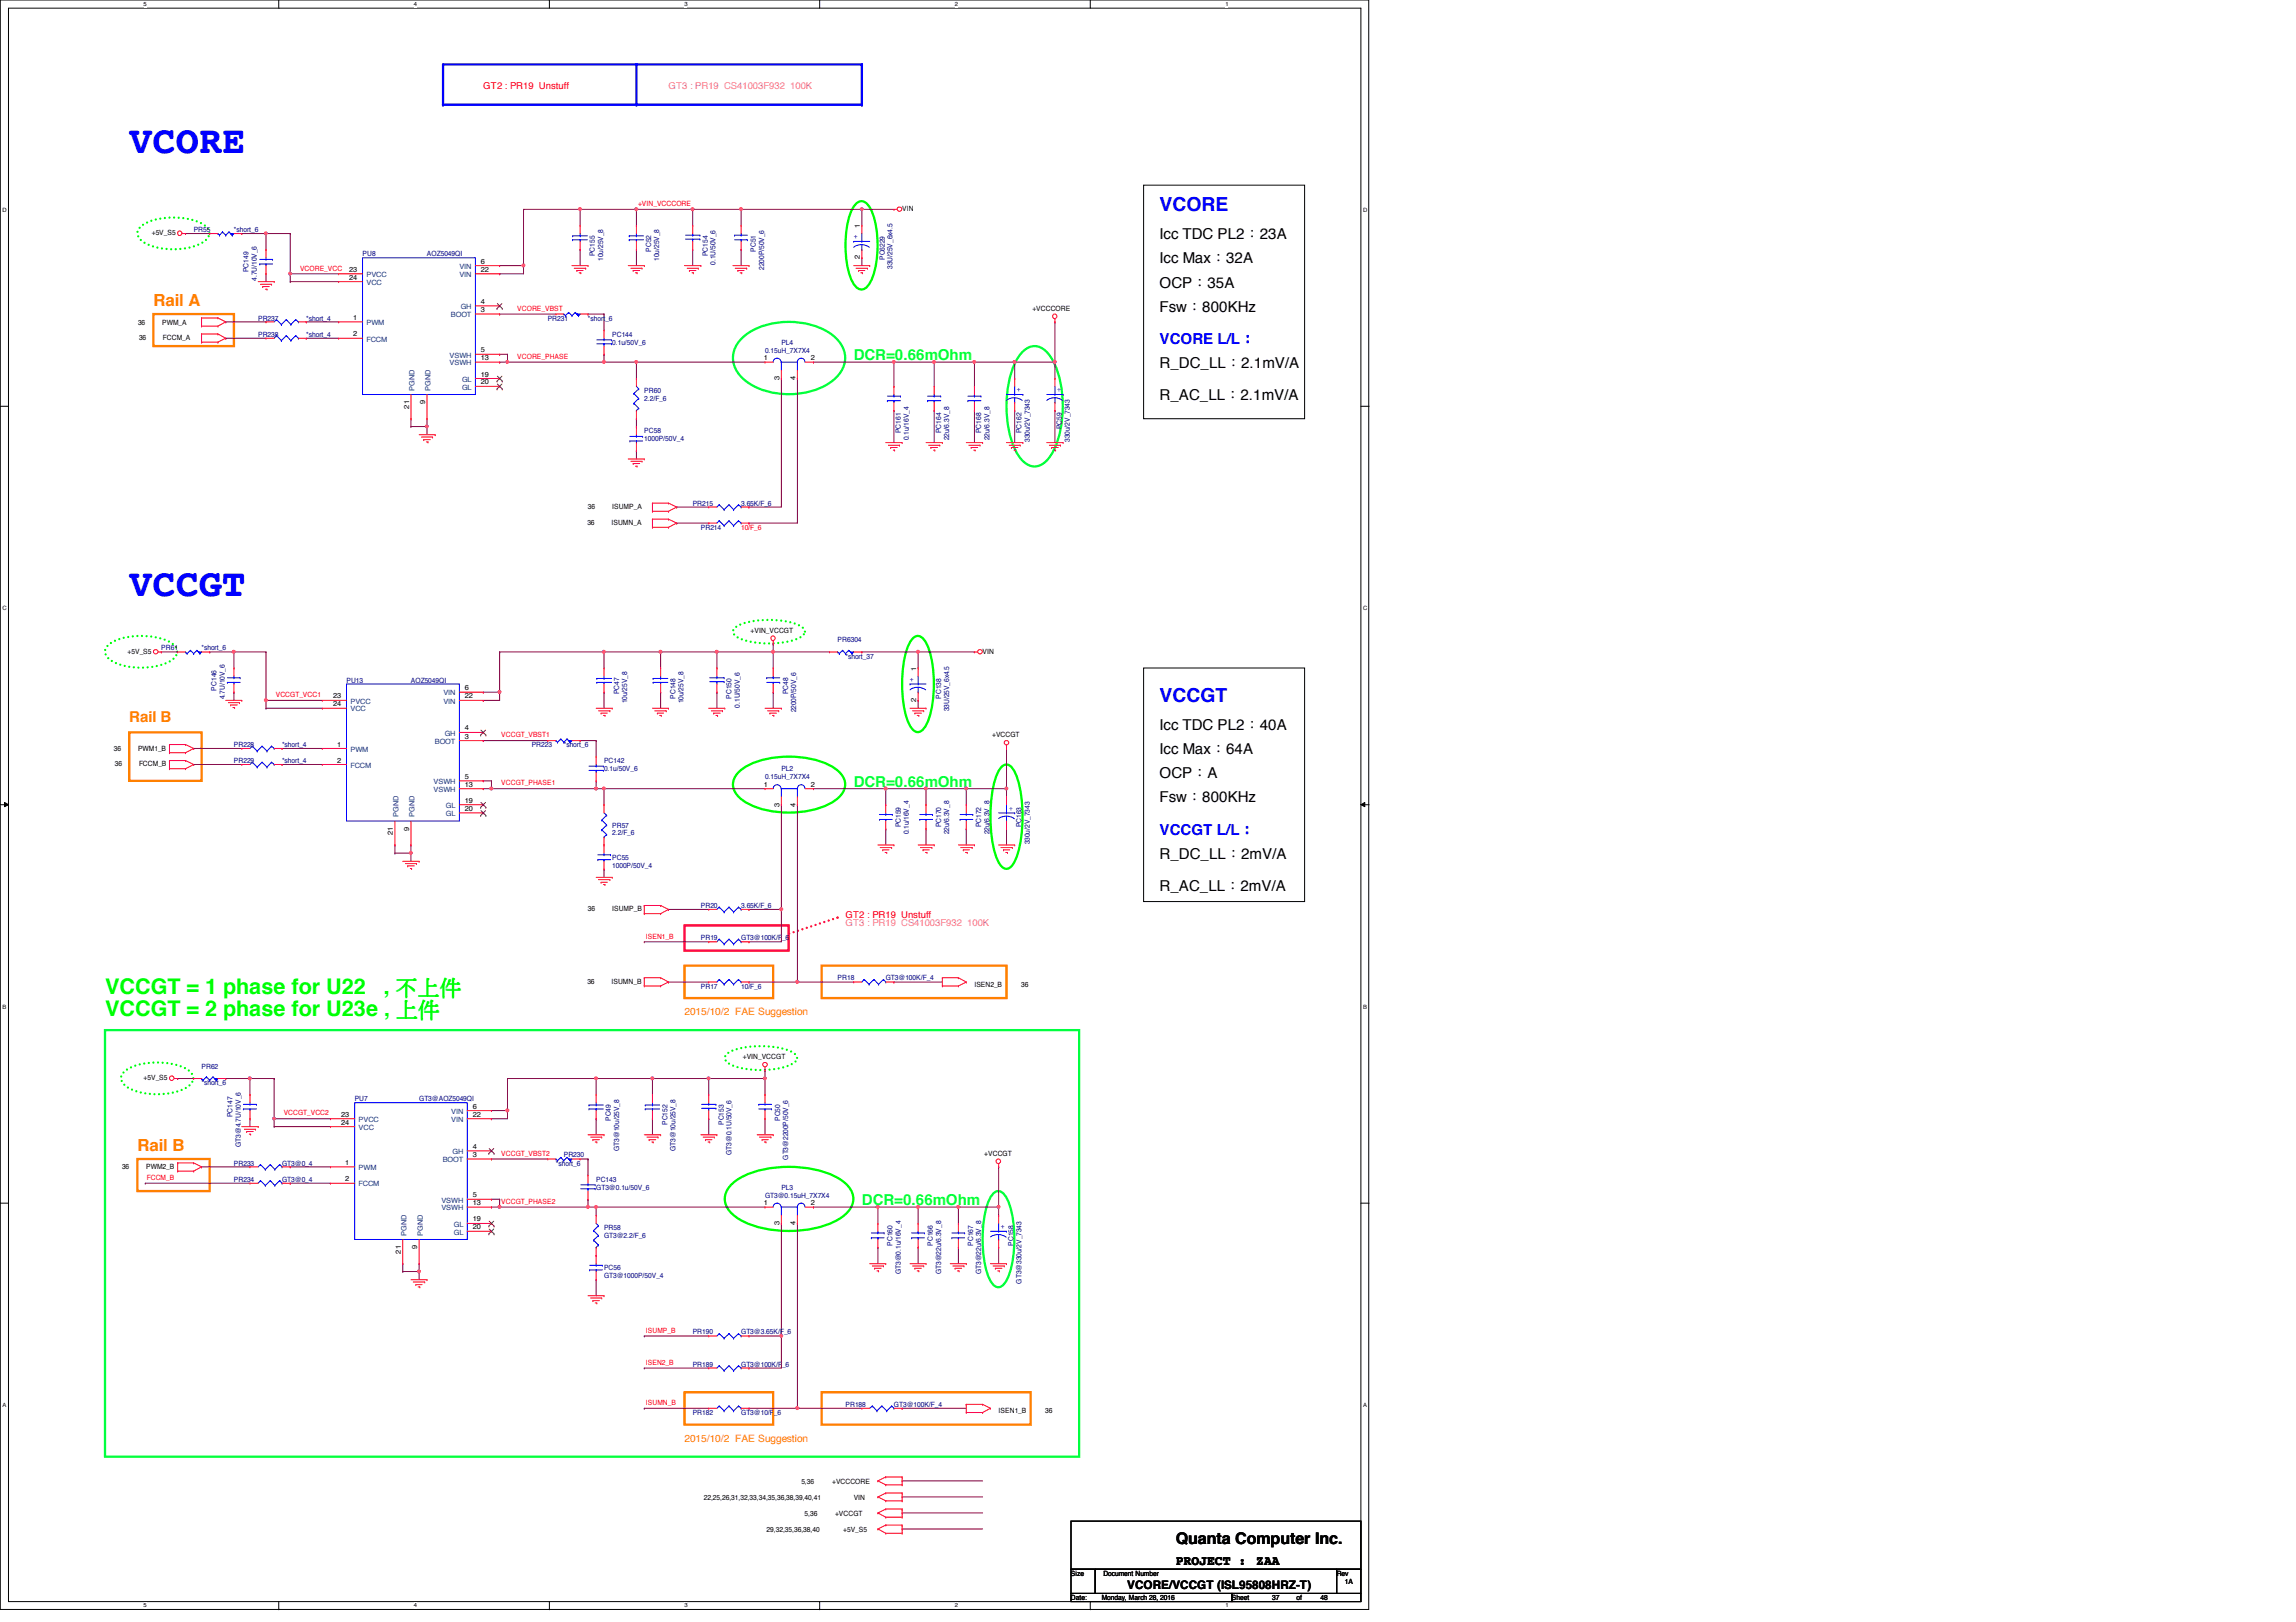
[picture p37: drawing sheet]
<svg xmlns="http://www.w3.org/2000/svg" width="297mm" height="210mm" viewBox="0 0 297 210" stroke-linecap="round" stroke-linejoin="round" font-family="sans-serif">
<defs><g id="words">
<g font-size="5" fill="#00f">
<text x="16.7" y="19.8">VCORE</text>
<text x="16.7" y="77.1">VCCGT</text>
</g>
<g font-size="2.8" fill="#0f0">
<text x="13.6" y="128.7">VCCGT = 1 phase for U22</text>
<text x="13.6" y="131.5">VCCGT = 2 phase for U23e , 周不</text>
<text x="49.6" y="128.7">, 不周不</text>
</g>
<g font-size="2.5" fill="#00f">
<text x="150" y="27.3">VCORE</text>
<text x="150" y="90.8">VCCGT</text>
</g>
<g font-size="2.2" fill="#ff8000">
<text x="19.9" y="39.5">Rail A</text>
<text x="17.8" y="148.9">Rail B</text>
</g>
<text font-size="2.1" x="152.1" y="199.8">Quanta Computer Inc.</text>
<g font-size="1.9">
<text x="150" y="34.1">Icc Max：32A</text>
<text x="150" y="30.9">Icc TDC PL2：23A</text>
<text x="150" y="37.2">OCP：35A</text>
<text x="150" y="40.3">Fsw：800KHz</text>
<text x="150" y="47.6">R_DC_LL：2.1mV/A</text>
<text x="150" y="51.8">R_AC_LL：2.1mV/A</text>
<text x="150" y="94.5">Icc TDC PL2：40A</text>
<text x="150" y="97.6">Icc Max：64A</text>
<text x="150" y="100.7">OCP：A</text>
<text x="150" y="103.8">Fsw：800KHz</text>
<text x="150" y="111.1">R_DC_LL：2mV/A</text>
<text x="150" y="115.3">R_AC_LL：2mV/A</text>
</g>
<g font-size="1.9" fill="#00ff40">
<text x="110.4" y="46.6">DCR=0.66mOhm</text>
<text x="110.4" y="101.8">DCR=0.66mOhm</text>
<text x="111.5" y="156">DCR=0.66mOhm</text>
</g>
<g font-size="1.9" fill="#00f">
<text x="150" y="44.5">VCORE L/L：</text>
<text x="150" y="108.1">VCCGT L/L：</text>
</g>
<text font-size="1.9" fill="#ff8000" x="16.7" y="93.5">Rail B</text>
<g font-size="1.7">
<text x="152.1" y="202.5">PROJECT :</text>
<text x="162.5" y="202.5">ZAA</text>
</g>
<text font-size="1.5" x="145.8" y="205.6">VCORE/VCCGT (ISL95808HRZ-T)</text>
<g font-size="1.3" fill="#ff8000">
<text x="88.6" y="131.4">2015/10/2 FAE Suggestion</text>
<text x="88.6" y="186.6">2015/10/2 FAE Suggestion</text>
</g>
<g font-size="1.2" fill="#f00">
<text x="62.5" y="11.6">GT2 : PR19 Unstuff</text>
<text x="109.4" y="118.8">GT2 : PR19 Unstuff</text>
</g>
<g font-size="1.2" fill="#f0f">
<text x="86.5" y="11.6">GT3 : PR19 CS41003F932 100K</text>
<text x="109.4" y="119.9">GT3 : PR19 CS41003F932 100K</text>
</g>
<g font-size=".9" fill="#f00">
<text x="82.5" y="26.7">+VIN_VCCCORE</text>
<text x="38.8" y="35">VCORE_VCC</text>
<text x="66.9" y="40.2">VCORE_VBST</text>
<text x="66.9" y="46.4">VCORE_PHASE</text>
<text x="95.9" y="68.5">10/F_6</text>
<text x="35.7" y="90.2">VCCGT_VCC1</text>
<text x="64.9" y="95.4">VCCGT_VBST1</text>
<text x="64.9" y="101.6">VCCGT_PHASE1</text>
<text x="83.6" y="121.5">ISEN1_B</text>
<text x="36.7" y="144.4">VCCGT_VCC2</text>
<text x="64.9" y="149.6">VCCGT_VBST2</text>
<text x="19" y="152.7">FCCM_B</text>
<text x="64.9" y="155.8">VCCGT_PHASE2</text>
<text x="83.6" y="172.5">ISUMP_B</text>
<text x="83.6" y="176.6">ISEN2_B</text>
<text x="83.6" y="181.8">ISUMN_B</text>
</g>
<g font-size=".9">
<text x="111.2" y="29.5" transform="rotate(-90 111.2 29.5)">1</text>
<text x="116.7" y="27.3">VIN</text>
<text x="19.6" y="30.4">+5V_S5</text>
<text x="45.2" y="35.2">23</text>
<text x="62.2" y="35.2">22</text>
<text x="62.2" y="34.1">6</text>
<text x="111.2" y="33.6" transform="rotate(-90 111.2 33.6)">2</text>
<text x="17.9" y="42">36</text>
<text x="21" y="42">PWM_A</text>
<text x="45.2" y="36.2">24</text>
<text x="45.7" y="41.4">1</text>
<text x="62.2" y="40.4">3</text>
<text x="62.2" y="39.3">4</text>
<text x="133.6" y="40.2">+VCCCORE</text>
<text x="18" y="44">36</text>
<text x="21.1" y="44">FCCM_A</text>
<text x="45.7" y="43.5">2</text>
<text x="62.2" y="45.6">5</text>
<text x="62.2" y="46.6">13</text>
<text x="98.8" y="46.6">1</text>
<text x="104.9" y="46.6">2</text>
<text x="52.9" y="52.9" transform="rotate(-90 52.9 52.9)">21</text>
<text x="55" y="52.3" transform="rotate(-90 55 52.3)">9</text>
<text x="62.2" y="48.7">19</text>
<text x="62.2" y="49.7">20</text>
<text x="100.8" y="49.2" transform="rotate(-90 100.8 49.2)">3</text>
<text x="102.9" y="49.2" transform="rotate(-90 102.9 49.2)">4</text>
<text x="76.1" y="65.8">36</text>
<text x="79.2" y="65.8">ISUMP_A</text>
<text x="76" y="67.9">36</text>
<text x="79.1" y="67.9">ISUMN_A</text>
<text x="97.1" y="81.9">+VIN_VCCGT</text>
<text x="16.5" y="84.6">+5V_S5</text>
<text x="60.2" y="89.3">6</text>
<text x="118.5" y="86.8" transform="rotate(-90 118.5 86.8)">1</text>
<text x="127.1" y="84.6">VIN</text>
<text x="43.1" y="91.4">24</text>
<text x="43.1" y="90.4">23</text>
<text x="60.2" y="95.6">3</text>
<text x="60.2" y="90.4">22</text>
<text x="60.2" y="94.5">4</text>
<text x="118.5" y="90.8" transform="rotate(-90 118.5 90.8)">2</text>
<text x="128.4" y="95.4">+VCCGT</text>
<text x="14.7" y="97.2">36</text>
<text x="14.9" y="99.2">36</text>
<text x="17.9" y="97.2">PWM1_B</text>
<text x="18" y="99.2">FCCM_B</text>
<text x="43.6" y="96.6">1</text>
<text x="43.6" y="98.7">2</text>
<text x="60.2" y="100.8">5</text>
<text x="60.2" y="101.8">13</text>
<text x="98.8" y="101.8">1</text>
<text x="104.9" y="101.8">2</text>
<text x="52.9" y="107.5" transform="rotate(-90 52.9 107.5)">9</text>
<text x="60.2" y="103.9">19</text>
<text x="60.2" y="104.9">20</text>
<text x="100.8" y="104.4" transform="rotate(-90 100.8 104.4)">3</text>
<text x="102.9" y="104.4" transform="rotate(-90 102.9 104.4)">4</text>
<text x="50.8" y="108.1" transform="rotate(-90 50.8 108.1)">21</text>
<text x="76.1" y="117.9">36</text>
<text x="79.2" y="117.9">ISUMP_B</text>
<text x="76" y="127.3">36</text>
<text x="79.1" y="127.3">ISUMN_B</text>
<text x="126.1" y="127.7">ISEN2_B</text>
<text x="132.1" y="127.7">36</text>
<text x="96.1" y="137.1">+VIN_VCCGT</text>
<text x="18.6" y="139.8">+5V_S5</text>
<text x="61.2" y="143.5">6</text>
<text x="44.2" y="145.5">24</text>
<text x="44.2" y="144.5">23</text>
<text x="61.2" y="149.7">3</text>
<text x="61.2" y="144.5">22</text>
<text x="61.2" y="148.7">4</text>
<text x="127.3" y="149.6">+VCCGT</text>
<text x="15.8" y="151.3">36</text>
<text x="18.9" y="151.3">PWM2_B</text>
<text x="44.7" y="150.7">1</text>
<text x="44.7" y="152.9">2</text>
<text x="61.2" y="154.9">5</text>
<text x="61.2" y="156">13</text>
<text x="98.8" y="156">1</text>
<text x="104.9" y="156">2</text>
<text x="54" y="161.7" transform="rotate(-90 54 161.7)">9</text>
<text x="61.2" y="158.1">19</text>
<text x="61.2" y="159.1">20</text>
<text x="100.8" y="158.5" transform="rotate(-90 100.8 158.5)">3</text>
<text x="102.9" y="158.5" transform="rotate(-90 102.9 158.5)">4</text>
<text x="51.9" y="162.2" transform="rotate(-90 51.9 162.2)">21</text>
<text x="129.2" y="182.9">ISEN1_B</text>
<text x="135.2" y="182.9">36</text>
<text x="103.7" y="192">5,36</text>
<text x="107.7" y="192">+VCCCORE</text>
<text x="91.1" y="194.1">22,25,26,31,32,33,34,35,36,38,39,40,41</text>
<text x="104.1" y="196.1">5,36</text>
<text x="108" y="196.1">+VCCGT</text>
<text x="110.4" y="194.1">VIN</text>
<text x="99.2" y="198.2">29,32,35,36,38,40</text>
<text x="109.1" y="198.2">+5V_S5</text>
<text x="138.6" y="203.9">Size</text>
<text x="142.7" y="203.9">Document Number</text>
<text x="172.9" y="203.9">Rev</text>
<text x="138.6" y="207.1">Date:</text>
<text x="142.5" y="207.1">Monday, March 28, 2016</text>
<text x="159.4" y="207.1">Sheet</text>
<text x="164.6" y="207.1">37</text>
<text x="167.7" y="207.1">of</text>
<text x="170.9" y="207.1">48</text>
<text x="174" y="205">1A</text>
</g>
<g font-size=".9" fill="#000080">
<text x="25.1" y="30">PR55</text>
<text x="30.3" y="30">*short_6</text>
<text x="32.2" y="35.2" transform="rotate(-90 32.2 35.2)">PC149</text>
<text x="46.9" y="33.1">PU8</text>
<text x="55.2" y="33.1">AOZ5049QI</text>
<text x="77" y="33.1" transform="rotate(-90 77 33.1)">PC155</text>
<text x="78" y="33.7" transform="rotate(-90 78 33.7)">10u/25V_8</text>
<text x="84.2" y="32.6" transform="rotate(-90 84.2 32.6)">PC52</text>
<text x="85.3" y="33.7" transform="rotate(-90 85.3 33.7)">10u/25V_8</text>
<text x="91.6" y="33.1" transform="rotate(-90 91.6 33.1)">PC154</text>
<text x="92.6" y="34.3" transform="rotate(-90 92.6 34.3)">0.1U/50V_6</text>
<text x="97.8" y="32.6" transform="rotate(-90 97.8 32.6)">PC51</text>
<text x="98.8" y="34.9" transform="rotate(-90 98.8 34.9)">2200P/50V_6</text>
<text x="114.5" y="33.7" transform="rotate(-90 114.5 33.7)">PC6229</text>
<text x="115.5" y="34.8" transform="rotate(-90 115.5 34.8)">33U/25V_6x4.5</text>
<text x="33.2" y="36.4" transform="rotate(-90 33.2 36.4)">4.7U/10V_6</text>
<text x="33.4" y="41.5">PR237</text>
<text x="39.6" y="41.5">*short_4</text>
<text x="70.9" y="41.5">PR231</text>
<text x="76.1" y="41.5">*short_6</text>
<text x="33.4" y="43.6">PR238</text>
<text x="39.6" y="43.6">*short_4</text>
<text x="79.2" y="43.6">PC144</text>
<text x="79.2" y="44.6">0.1u/50V_6</text>
<text x="99" y="45.6">0.15uH_7X7X4</text>
<text x="101.1" y="44.6">PL4</text>
<text x="83.4" y="50.8">PR60</text>
<text x="83.4" y="51.9">2.2/F_6</text>
<text x="83.4" y="56">PC58</text>
<text x="83.4" y="57.1">1000P/50V_4</text>
<text x="116.5" y="56" transform="rotate(-90 116.5 56)">PC161</text>
<text x="117.6" y="57" transform="rotate(-90 117.6 57)">0.1u/16V_4</text>
<text x="121.7" y="56" transform="rotate(-90 121.7 56)">PC164</text>
<text x="122.8" y="57" transform="rotate(-90 122.8 57)">22u/6.3V_8</text>
<text x="127" y="56" transform="rotate(-90 127 56)">PC168</text>
<text x="128" y="57" transform="rotate(-90 128 57)">22u/6.3V_8</text>
<text x="132.2" y="56" transform="rotate(-90 132.2 56)">PC162</text>
<text x="133.2" y="57.2" transform="rotate(-90 133.2 57.2)">330u/2V_7343</text>
<text x="137.4" y="55.5" transform="rotate(-90 137.4 55.5)">PC59</text>
<text x="138.4" y="57.2" transform="rotate(-90 138.4 57.2)">330u/2V_7343</text>
<text x="89.6" y="65.4">PR215</text>
<text x="95.9" y="65.4">3.65K/F_6</text>
<text x="90.7" y="68.5">PR214</text>
<text x="108.4" y="83.1">PR6304</text>
<text x="20.9" y="84.2">PR61</text>
<text x="26.1" y="84.2">*short_6</text>
<text x="28" y="89.4" transform="rotate(-90 28 89.4)">PC146</text>
<text x="44.8" y="88.3">PU13</text>
<text x="53.2" y="88.3">AOZ5049QI</text>
<text x="80.1" y="89.9" transform="rotate(-90 80.1 89.9)">PC47</text>
<text x="102" y="89.9" transform="rotate(-90 102 89.9)">PC48</text>
<text x="109.4" y="85.2">*short_37</text>
<text x="29.1" y="90.5" transform="rotate(-90 29.1 90.5)">4.7U/10V_6</text>
<text x="81.1" y="91" transform="rotate(-90 81.1 91)">10u/25V_8</text>
<text x="87.4" y="90.4" transform="rotate(-90 87.4 90.4)">PC148</text>
<text x="88.4" y="91" transform="rotate(-90 88.4 91)">10u/25V_8</text>
<text x="94.7" y="90.4" transform="rotate(-90 94.7 90.4)">PC150</text>
<text x="95.7" y="91.6" transform="rotate(-90 95.7 91.6)">0.1U/50V_6</text>
<text x="103" y="92.2" transform="rotate(-90 103 92.2)">2200P/50V_6</text>
<text x="121.7" y="90.4" transform="rotate(-90 121.7 90.4)">PC138</text>
<text x="122.8" y="92.1" transform="rotate(-90 122.8 92.1)">33U/25V_6x4.5</text>
<text x="30.3" y="96.7">PR228</text>
<text x="30.3" y="98.8">PR229</text>
<text x="36.5" y="96.7">*short_4</text>
<text x="36.5" y="98.8">*short_4</text>
<text x="68.8" y="96.7">PR223</text>
<text x="72.9" y="96.7">*short_6</text>
<text x="78.1" y="98.8">PC142</text>
<text x="78.1" y="99.8">0.1u/50V_6</text>
<text x="99" y="100.8">0.15uH_7X7X4</text>
<text x="101.1" y="99.8">PL2</text>
<text x="79.2" y="107.1">PR57</text>
<text x="116.5" y="107.1" transform="rotate(-90 116.5 107.1)">PC159</text>
<text x="117.6" y="108" transform="rotate(-90 117.6 108)">0.1u/16V_4</text>
<text x="121.7" y="107.1" transform="rotate(-90 121.7 107.1)">PC170</text>
<text x="122.8" y="108" transform="rotate(-90 122.8 108)">22u/6.3V_8</text>
<text x="127" y="107.1" transform="rotate(-90 127 107.1)">PC172</text>
<text x="128" y="108" transform="rotate(-90 128 108)">22u/6.3V_8</text>
<text x="132.2" y="107.1" transform="rotate(-90 132.2 107.1)">PC163</text>
<text x="79.2" y="108.1">2.2/F_6</text>
<text x="79.2" y="111.3">PC55</text>
<text x="79.2" y="112.3">1000P/50V_4</text>
<text x="133.2" y="109.3" transform="rotate(-90 133.2 109.3)">330u/2V_7343</text>
<text x="90.7" y="117.5">PR20</text>
<text x="95.9" y="117.5">3.65K/F_6</text>
<text x="90.7" y="121.7">PR19</text>
<text x="95.9" y="121.7">GT3@100K/F_6</text>
<text x="90.7" y="127.9">PR17</text>
<text x="95.9" y="127.9">10/F_6</text>
<text x="108.4" y="126.9">PR18</text>
<text x="114.6" y="126.9">GT3@100K/F_4</text>
<text x="26.1" y="138.3">PR62</text>
<text x="26.1" y="140.4">*short_6</text>
<text x="45.9" y="142.5">PU7</text>
<text x="54.2" y="142.5">GT3@AOZ5049QI</text>
<text x="30.1" y="144.6" transform="rotate(-90 30.1 144.6)">PC147</text>
<text x="31.2" y="148.4" transform="rotate(-90 31.2 148.4)">GT3@4.7U/10V_6</text>
<text x="72.9" y="149.8">PR230</text>
<text x="79" y="145.1" transform="rotate(-90 79 145.1)">PC49</text>
<text x="80.1" y="148.9" transform="rotate(-90 80.1 148.9)">GT3@10u/25V_8</text>
<text x="86.4" y="145.6" transform="rotate(-90 86.4 145.6)">PC152</text>
<text x="87.4" y="148.9" transform="rotate(-90 87.4 148.9)">GT3@10u/25V_8</text>
<text x="93.6" y="145.6" transform="rotate(-90 93.6 145.6)">PC153</text>
<text x="94.7" y="149.5" transform="rotate(-90 94.7 149.5)">GT3@0.1U/50V_6</text>
<text x="100.9" y="145.1" transform="rotate(-90 100.9 145.1)">PC50</text>
<text x="30.3" y="150.8">PR233</text>
<text x="30.3" y="152.9">PR234</text>
<text x="36.5" y="150.8">GT3@0_4</text>
<text x="36.5" y="152.9">GT3@0_4</text>
<text x="71.9" y="150.8">*short_6</text>
<text x="77.1" y="152.9">PC143</text>
<text x="77.1" y="154">GT3@0.1u/50V_6</text>
<text x="99" y="155">GT3@0.15uH_7X7X4</text>
<text x="101.1" y="154">PL3</text>
<text x="102" y="150.1" transform="rotate(-90 102 150.1)">GT3@2200P/50V_6</text>
<text x="78.1" y="159.2">PR58</text>
<text x="78.1" y="160.2">GT3@2.2/F_6</text>
<text x="115.5" y="161.2" transform="rotate(-90 115.5 161.2)">PC160</text>
<text x="120.7" y="161.2" transform="rotate(-90 120.7 161.2)">PC166</text>
<text x="125.9" y="161.2" transform="rotate(-90 125.9 161.2)">PC167</text>
<text x="131.1" y="161.2" transform="rotate(-90 131.1 161.2)">PC158</text>
<text x="78.1" y="164.4">PC56</text>
<text x="78.1" y="165.4">GT3@1000P/50V_4</text>
<text x="116.5" y="164.9" transform="rotate(-90 116.5 164.9)">GT3@0.1u/16V_4</text>
<text x="121.7" y="164.9" transform="rotate(-90 121.7 164.9)">GT3@22u/6.3V_8</text>
<text x="127" y="164.9" transform="rotate(-90 127 164.9)">GT3@22u/6.3V_8</text>
<text x="132.2" y="166.1" transform="rotate(-90 132.2 166.1)">GT3@330u/2V_7343</text>
<text x="89.6" y="172.7">PR190</text>
<text x="95.9" y="172.7">GT3@3.65K/F_6</text>
<text x="89.6" y="176.9">PR189</text>
<text x="95.9" y="176.9">GT3@100K/F_6</text>
<text x="89.6" y="183.1">PR182</text>
<text x="95.9" y="183.1">GT3@10/F_6</text>
<text x="109.4" y="182.1">PR188</text>
<text x="115.7" y="182.1">GT3@100K/F_4</text>
</g>
<g font-size=".9" fill="#004080">
<text x="47.4" y="35.9">PVCC</text>
<text x="59.4" y="35.9">VIN</text>
<text x="59.4" y="34.8">VIN</text>
<text x="47.4" y="36.9">VCC</text>
<text x="58.3" y="41.1">BOOT</text>
<text x="59.6" y="40">GH</text>
<text x="47.4" y="42.1">PWM</text>
<text x="47.4" y="44.2">FCCM</text>
<text x="58.2" y="46.3">VSWH</text>
<text x="58.2" y="47.3">VSWH</text>
<text x="53.6" y="50.5" transform="rotate(-90 53.6 50.5)">PGND</text>
<text x="55.7" y="50.5" transform="rotate(-90 55.7 50.5)">PGND</text>
<text x="59.8" y="49.4">GL</text>
<text x="59.8" y="50.4">GL</text>
<text x="45.3" y="92.1">VCC</text>
<text x="45.3" y="91.1">PVCC</text>
<text x="57.4" y="91.1">VIN</text>
<text x="57.4" y="90">VIN</text>
<text x="57.5" y="95.2">GH</text>
<text x="45.3" y="97.3">PWM</text>
<text x="45.3" y="99.4">FCCM</text>
<text x="56.1" y="101.5">VSWH</text>
<text x="56.3" y="96.3">BOOT</text>
<text x="51.6" y="105.7" transform="rotate(-90 51.6 105.7)">PGND</text>
<text x="53.6" y="105.7" transform="rotate(-90 53.6 105.7)">PGND</text>
<text x="56.1" y="102.5">VSWH</text>
<text x="57.7" y="104.6">GL</text>
<text x="57.7" y="105.6">GL</text>
<text x="46.4" y="146.2">VCC</text>
<text x="46.4" y="145.2">PVCC</text>
<text x="58.4" y="145.2">VIN</text>
<text x="58.4" y="144.1">VIN</text>
<text x="58.5" y="149.4">GH</text>
<text x="46.4" y="151.4">PWM</text>
<text x="46.4" y="153.5">FCCM</text>
<text x="57.1" y="155.6">VSWH</text>
<text x="57.3" y="150.4">BOOT</text>
<text x="52.6" y="159.9" transform="rotate(-90 52.6 159.9)">PGND</text>
<text x="54.7" y="159.9" transform="rotate(-90 54.7 159.9)">PGND</text>
<text x="57.1" y="156.6">VSWH</text>
<text x="58.7" y="158.7">GL</text>
<text x="58.7" y="159.8">GL</text>
</g>
<g font-size=".9" fill="#00f">
<text x="110.4" y="31">+</text>
<text x="131.6" y="50.8">+</text>
<text x="136.8" y="50.8">+</text>
<text x="117.7" y="88.3">+</text>
<text x="130.6" y="104.9">+</text>
<text x="129.5" y="159.1">+</text>
</g>
<g font-size=".8">
<text x="18.6" y=".8">5</text>
<text x="53.5" y=".8">4</text>
<text x="88.6" y=".8">3</text>
<text x="123.5" y=".8">2</text>
<text x="158.5" y=".8">1</text>
<text x=".3" y="27.4">D</text>
<text x="176.4" y="27.4">D</text>
<text x=".3" y="79">C</text>
<text x="176.4" y="79">C</text>
<text x=".3" y="130.5">B</text>
<text x="176.4" y="130.5">B</text>
<text x=".3" y="182.1">A</text>
<text x="176.4" y="182.1">A</text>
<text x="18.6" y="208">5</text>
<text x="53.5" y="208">4</text>
<text x="88.6" y="208">3</text>
<text x="123.5" y="208">2</text>
<text x="158.5" y="208">1</text>
</g>
</g></defs>
<path d="M0 0h177.1v208.3h-177.1zM1.1 1.1h175v206.2h-175z" fill="none" stroke="#000" stroke-width=".13"/>
<g fill="#fff">
<path d="M18.6 .1h.4v.8h-.4z"/>
<path d="M18.6 207.4h.4v.8h-.4z"/>
</g>
<path d="M36.1 0v1.1M36.1 207.3v1" fill="none" stroke="#000" stroke-width=".13"/>
<g fill="#fff">
<path d="M53.5 .1h.4v.8h-.4z"/>
<path d="M53.5 207.4h.4v.8h-.4z"/>
</g>
<path d="M71.1 0v1.1M71.1 207.3v1" fill="none" stroke="#000" stroke-width=".13"/>
<g fill="#fff">
<path d="M88.6 .1h.3v.8h-.3z"/>
<path d="M88.6 207.4h.3v.8h-.3z"/>
</g>
<path d="M106 0v1.1M106 207.3v1" fill="none" stroke="#000" stroke-width=".13"/>
<g fill="#fff">
<path d="M123.5 .1h.4v.8h-.4z"/>
<path d="M123.5 207.4h.4v.8h-.4z"/>
</g>
<path d="M141.1 0v1.1M141.1 207.3v1" fill="none" stroke="#000" stroke-width=".13"/>
<g fill="#fff">
<path d="M158.5 .1h.4v.8h-.4z"/>
<path d="M158.5 207.4h.4v.8h-.4z"/>
<path d="M.3 26.8h.5v.8h-.5z"/>
<path d="M176.4 26.8h.5v.8h-.5z"/>
<path d="M.3 78.3h.5v.8h-.5z"/>
<path d="M176.4 78.3h.5v.8h-.5z"/>
</g>
<path d="M0 52.6h1.1M176.1 52.6h1" fill="none" stroke="#000" stroke-width=".13"/>
<g fill="#fff">
<path d="M.3 129.9h.5v.8h-.5z"/>
<path d="M176.4 129.9h.4v.8h-.4z"/>
</g>
<path d="M0 104.1h1.1M.6 103.8l.5 .3-.5 .3zM176.1 104.1l.5-.3v.6zM176.1 104.1h1" fill="none" stroke="#000" stroke-width=".13"/>
<path d="M.6 103.8l.5 .3-.5 .3zM176.1 104.1l.5-.3v.6z" fill="#000"/>
<g fill="#fff">
<path d="M.3 181.4h.5v.8h-.5z"/>
<path d="M176.4 181.4h.4v.8h-.4z"/>
</g>
<path d="M148 24h20.8v30.2h-20.8zM148 86.4h20.8v30.3h-20.8zM0 155.7h1.1M176.1 155.7h1" fill="none" stroke="#000" stroke-width=".13"/>
<path d="M96.2 43.6a9.9 9.9 0 0 1 9.2-1.4 5.4 5.4 0 0 1 3.8 3.4 3.8 3.8 0 0 1-2 4 10.2 10.2 0 0 1-10.3 0 3.7 3.7 0 0 1-1.7-4.8l.4-.6zM132.2 45.7a2.05 2.05 0 0 1 3.3 0 9.9 9.9 0 0 1 1.9 5.6 13.3 13.3 0 0 1-1.4 7.6 2.48 2.48 0 0 1-2.7 1.4 3.9 3.9 0 0 1-2-2.2 14.9 14.9 0 0 1 0-11zM13.6 133.3h126v55.2h-126zM128.4 154.5a.87 .87 0 0 1 1.5 0 8.6 8.6 0 0 1 1.3 4.7 13.6 13.6 0 0 1-1 6.5 1.02 1.02 0 0 1-1.8 .5 8.8 8.8 0 0 1-1.2-4.7 13.9 13.9 0 0 1 .9-6.5z" fill="none" stroke="#00ff40" stroke-width=".3"/>
<path d="M110.6 26.5a.97 .97 0 0 1 1.7 0 9 9 0 0 1 1.2 5.2 9.1 9.1 0 0 1-1.2 5.3 .96 .96 0 0 1-1.7 0 9 9 0 0 1-1.2-5.3 9 9 0 0 1 1.2-5.2zM95.6 99.9a8.8 8.8 0 0 1 5.3-1.9 11.9 11.9 0 0 1 7 1.4 2.49 2.49 0 0 1 1.3 2.7 4.2 4.2 0 0 1-2.8 2.3 13.1 13.1 0 0 1-9.5-.3 3.4 3.4 0 0 1-2.1-2.6l.1-.6 .3-.5zM118 82.7a.87 .87 0 0 1 1.5 0 8.6 8.6 0 0 1 1.3 4.7 13.6 13.6 0 0 1-1 6.5 1.02 1.02 0 0 1-1.8 .5 8.8 8.8 0 0 1-1.3-4.8 13.9 13.9 0 0 1 1-6.5zM129.5 99.4a.85 .85 0 0 1 1.4 0 9.9 9.9 0 0 1 1.4 5.1 16 16 0 0 1-1 7l-.4 .5a.84 .84 0 0 1-1.4 0 10 10 0 0 1-1.3-5.1 16 16 0 0 1 .9-7zM94.7 153.2a10.1 10.1 0 0 1 6-2.1 13.6 13.6 0 0 1 8.1 1.6 2.89 2.89 0 0 1 1.5 3.1 4.3 4.3 0 0 1-2.3 2.3 14.9 14.9 0 0 1-11.8 0 4.3 4.3 0 0 1-2.3-2.3 2.48 2.48 0 0 1 .8-2.6z" fill="none" stroke="#0f0" stroke-width=".3"/>
<path d="M19.9 40.6h10.4v4.2h-10.4zM16.7 94.8h9.4v6.2h-9.4zM88.6 125h11.4v4.2h-11.4zM106.3 125h23.9v4.2h-23.9zM17.8 150h9.3v4.1h-9.3zM88.6 180.2h11.4v4.2h-11.4zM106.3 180.2h27v4.2h-27z" fill="none" stroke="#ff8000" stroke-width=".3"/>
<path d="M57.3 13.5h.1M57.3 13.5h54.2M82.3 13.5h.1M82.3 8.3v5.2M111.5 8.3h.1M111.5 13.5h.1M111.5 8.3h-54.2v5.2M111.5 8.3v5.2" fill="none" stroke="#00f" stroke-width=".3"/>
<path d="M88.6 119.8h13.4v3.2h-13.4z" fill="none" stroke="#f00" stroke-width=".3"/>
<path d="M18.1 29.4a6.4 6.4 0 0 1 4.3-1.2 6.5 6.5 0 0 1 4.3 1.2 1.06 1.06 0 0 1 0 1.6 6.4 6.4 0 0 1-4.3 1.3 6.3 6.3 0 0 1-4.3-1.3 1.07 1.07 0 0 1 0-1.6zM14 83.5a6.4 6.4 0 0 1 4.2-1.2 6.5 6.5 0 0 1 4.4 1.2 1.05 1.05 0 0 1 0 1.6 6.5 6.5 0 0 1-4.4 1.3 6.3 6.3 0 0 1-4.2-1.3 1.07 1.07 0 0 1 0-1.6zM95.2 81.2a8.6 8.6 0 0 1 5.2-.9 5.3 5.3 0 0 1 3.6 1.1l.1 .3a1.66 1.66 0 0 1-1.3 1.1 11.5 11.5 0 0 1-7.2-.2l-.7-.6-.1-.3 .1-.3zM16 138.7a6.4 6.4 0 0 1 4.3-1.2 6.5 6.5 0 0 1 4.3 1.2 1.05 1.05 0 0 1 0 1.6 6.5 6.5 0 0 1-4.3 1.3 6.3 6.3 0 0 1-4.3-1.3 1.07 1.07 0 0 1 0-1.6zM94.1 136.3a8 8 0 0 1 4.3-.9 8.1 8.1 0 0 1 4.3 .9l.3 .3 .1 .3a1.66 1.66 0 0 1-1.4 1.1 11.5 11.5 0 0 1-7.1-.2l-.7-.6-.1-.3 .1-.3z" fill="none" stroke="#0f0" stroke-width=".3" stroke-dasharray="0 .6"/>
<path d="M108.4 118.7h.1M102.1 120.8l6.3-2.1" fill="none" stroke="#f00" stroke-width=".3" stroke-dasharray="0 .6"/>
<path d="M95.9 27.1h15.6M111.5 27.1h.1M101.1 49h.1M101.1 49v16.6M103.2 49h.1M103.2 49v18.7" fill="none" stroke="#800040" stroke-width=".13"/>
<path d="M95.7 26.9h.3v.3l-.2 .1-.1-.1z" fill-rule="evenodd" fill="#f0f"/>
<path d="M95.7 26.9h.3v.3l-.2 .1-.1-.1z" fill="none" stroke="#f0f" stroke-width=".13"/>
<path d="M75.1 32.3h.1M75.1 32.3v2.1M82.3 27.1h.1M82.3 32.3h.1M82.3 27.1v2.1M82.3 32.3v2.1M82.3 27.1h7.3M89.6 27.1h.1M89.6 32.3h.1M89.6 27.1v2.1M89.6 32.3v2.1" fill="none" stroke="#800040" stroke-width=".13"/>
<path d="M89.5 26.9h.2v.3l-.1 .1-.1-.1z" fill-rule="evenodd" fill="#f0f"/>
<path d="M89.5 26.9h.2v.3l-.1 .1-.1-.1z" fill="none" stroke="#f0f" stroke-width=".13"/>
<path d="M82.2 26.9h.2v.3l-.1 .1-.1-.1z" fill-rule="evenodd" fill="#f0f"/>
<path d="M82.2 26.9h.2v.3l-.1 .1-.1-.1z" fill="none" stroke="#f0f" stroke-width=".13"/>
<g fill="none" stroke="#800040" stroke-width=".13">
<path d="M95.9 27.1h.1M95.9 32.3h.1M95.9 27.1v2.1M95.9 32.3v2.1M82.3 58.3h.1M82.3 54.2h.1M82.3 54.2v1M82.3 58.3v1.1M115.7 53.1h.1M115.7 46.9h.1M115.7 46.9v3.1M115.7 53.1v4.2"/>
<path d="M120.9 46.9h.1M120.9 53.1h.1M120.9 46.9v3.1M120.9 53.1v4.2M126.1 53.1h.1M126.1 46.9h.1M126.1 46.9v3.1M126.1 53.1v4.2M131.3 46.9h.1M131.3 53.1h.1M131.3 46.9v2.1M131.3 53.1v4.2"/>
<path d="M136.5 46.9h.1M136.5 46.9v2.1M87.5 65.6h.1M87.5 67.7h.1M87.5 65.6h4.2M87.5 67.7h4.2M96.9 65.6h.1M96.9 67.7h.1M96.9 65.6h4.2M96.9 67.7h6.3M130.2 96.9h.1M130.2 96.9v5.2"/>
</g>
<path d="M130.1 101.9h.2v.3h-.1h-.1z" fill-rule="evenodd" fill="#f0f"/>
<path d="M130.1 101.9h.2v.3h-.1h-.1z" fill="none" stroke="#f0f" stroke-width=".13"/>
<path d="M120.9 46.9h.1M120.9 46.9h5.2" fill="none" stroke="#800040" stroke-width=".13"/>
<path d="M125.9 46.7h.3v.3h-.2h-.1z" fill-rule="evenodd" fill="#f0f"/>
<path d="M125.9 46.7h.3v.3h-.2h-.1z" fill="none" stroke="#f0f" stroke-width=".13"/>
<path d="M120.7 46.7h.3v.3h-.2h-.1z" fill-rule="evenodd" fill="#f0f"/>
<path d="M120.7 46.7h.3v.3h-.2h-.1z" fill="none" stroke="#f0f" stroke-width=".13"/>
<path d="M105.2 46.9h.1M105.2 46.9h10.5" fill="none" stroke="#800040" stroke-width=".13"/>
<path d="M115.5 46.7h.3v.3h-.2h-.1z" fill-rule="evenodd" fill="#f0f"/>
<path d="M115.5 46.7h.3v.3h-.2h-.1z" fill="none" stroke="#f0f" stroke-width=".13"/>
<path d="M75.1 27.1h.1M75.1 27.1h7.2" fill="none" stroke="#800040" stroke-width=".13"/>
<path d="M74.9 26.9h.3v.3l-.2 .1-.1-.1z" fill-rule="evenodd" fill="#f0f"/>
<path d="M74.9 26.9h.3v.3l-.2 .1-.1-.1z" fill="none" stroke="#f0f" stroke-width=".13"/>
<path d="M91.7 139.6h.1M99 138.5h.1M99 138.5v1.1h-7.3" fill="none" stroke="#800040" stroke-width=".13"/>
<path d="M98.8 139.4h.3v.3h-.2h-.1z" fill-rule="evenodd" fill="#f0f"/>
<path d="M98.8 139.4h.3v.3h-.2h-.1z" fill="none" stroke="#f0f" stroke-width=".13"/>
<path d="M131.3 46.9h.1M131.3 46.9h5.2M136.5 53.1h.1M136.5 53.1v4.2" fill="none" stroke="#800040" stroke-width=".13"/>
<path d="M136.3 46.7h.3v.3h-.2h-.1z" fill-rule="evenodd" fill="#f0f"/>
<path d="M136.3 46.7h.3v.3h-.2h-.1z" fill="none" stroke="#f0f" stroke-width=".13"/>
<path d="M131.1 46.7h.3v.3h-.2h-.1z" fill-rule="evenodd" fill="#f0f"/>
<path d="M131.1 46.7h.3v.3h-.2h-.1z" fill="none" stroke="#f0f" stroke-width=".13"/>
<path d="M126.1 46.9h.1M126.1 46.9h5.2M78.1 102.1h.1M78.1 102.1h20.9M83.4 121.9h.1M83.4 121.9h8.3M96.9 121.9h.1M96.9 121.9h4.2" fill="none" stroke="#800040" stroke-width=".13"/>
<path d="M78 101.9h.3v.3h-.2h-.1z" fill-rule="evenodd" fill="#f0f"/>
<path d="M78 101.9h.3v.3h-.2h-.1z" fill="none" stroke="#f0f" stroke-width=".13"/>
<g fill="none" stroke="#800040" stroke-width=".13">
<path d="M101.1 117.7h.1M101.1 117.7v4.2M105.2 102.1h.1M105.2 102.1h14.6M114.6 107.3h.1M114.6 102.1h.1M114.6 102.1v2M114.6 107.3v2M119.8 102.1h.1M119.8 107.3h.1M119.8 102.1v2M119.8 107.3v2"/>
<path d="M125 107.3h.1M125 102.1h.1M125 102.1v2M125 107.3v2M125 102.1h5.2M83.4 177h.1M83.4 177h8.3M96.9 177h.1M101.1 172.9h.1M101.1 172.9v4.1h-4.2"/>
</g>
<path d="M114.4 101.9h.3v.3h-.1h-.2z" fill-rule="evenodd" fill="#f0f"/>
<path d="M114.4 101.9h.3v.3h-.1h-.2z" fill="none" stroke="#f0f" stroke-width=".13"/>
<path d="M103.2 104.1h.1M103.2 104.1v23" fill="none" stroke="#800040" stroke-width=".13"/>
<path d="M103 126.9h.3v.3l-.2 .1-.1-.1z" fill-rule="evenodd" fill="#f0f"/>
<path d="M103 126.9h.3v.3l-.2 .1-.1-.1z" fill="none" stroke="#f0f" stroke-width=".13"/>
<g fill="none" stroke="#800040" stroke-width=".13">
<path d="M78.1 89.6h.1M78.1 89.6v2.1M85.5 84.4h.1M85.5 89.6h.1M85.5 84.4v2M85.5 89.6v2.1M92.7 84.4h.1M92.7 89.6h.1M92.7 84.4v2M92.7 89.6v2.1M100 84.4h.1M100 89.6h.1"/>
<path d="M100 84.4v2M100 89.6v2.1M78.1 112.5h.1M78.1 112.5v1M86.5 117.7h.1M86.5 117.7h5.2M96.9 117.7h.1M96.9 117.7h4.2M130.2 102.1h.1M130.2 107.3h.1M130.2 102.1v1M130.2 107.3v2"/>
<path d="M86.5 127.1h.1M86.5 127.1h5.2M103.2 127.1h.1M103.2 127.1h7.2M118.8 156.2h.1M118.8 156.2v2.1"/>
</g>
<path d="M118.6 156.1h.3v.2l-.2 .1-.1-.1z" fill-rule="evenodd" fill="#f0f"/>
<path d="M118.6 156.1h.3v.2l-.2 .1-.1-.1z" fill="none" stroke="#f0f" stroke-width=".13"/>
<path d="M113.6 156.2h.1M113.6 156.2v2.1M113.6 161.4h.1M113.6 161.4v2.1" fill="none" stroke="#800040" stroke-width=".13"/>
<path d="M113.4 156.1h.3v.2l-.2 .1-.1-.1z" fill-rule="evenodd" fill="#f0f"/>
<path d="M113.4 156.1h.3v.2l-.2 .1-.1-.1z" fill="none" stroke="#f0f" stroke-width=".13"/>
<path d="M124 156.2h.1M124 156.2v2.1M118.8 161.4h.1M118.8 161.4v2.1M124 161.4h.1M124 161.4v2.1" fill="none" stroke="#800040" stroke-width=".13"/>
<path d="M123.8 156.1h.3v.2l-.2 .1-.1-.1z" fill-rule="evenodd" fill="#f0f"/>
<path d="M123.8 156.1h.3v.2l-.2 .1-.1-.1z" fill="none" stroke="#f0f" stroke-width=".13"/>
<path d="M103.2 158.3h.1M103.2 158.3v23.9M124 156.2h.1M124 156.2h5.2" fill="none" stroke="#800040" stroke-width=".13"/>
<path d="M103 182.1h.3v.2l-.2 .1-.1-.1z" fill-rule="evenodd" fill="#f0f"/>
<path d="M103 182.1h.3v.2l-.2 .1-.1-.1z" fill="none" stroke="#f0f" stroke-width=".13"/>
<path d="M84.4 139.6h.1M84.4 139.6h7.3" fill="none" stroke="#800040" stroke-width=".13"/>
<path d="M91.5 139.4h.3v.3h-.2h-.1z" fill-rule="evenodd" fill="#f0f"/>
<path d="M91.5 139.4h.3v.3h-.2h-.1z" fill="none" stroke="#f0f" stroke-width=".13"/>
<path d="M84.3 139.4h.2v.3h-.1h-.1z" fill-rule="evenodd" fill="#f0f"/>
<path d="M84.3 139.4h.2v.3h-.1h-.1z" fill="none" stroke="#f0f" stroke-width=".13"/>
<g fill="none" stroke="#800040" stroke-width=".13">
<path d="M84.4 139.6h.1M84.4 139.6v2M91.7 139.6h.1M91.7 139.6v2M99 139.6h.1M99 139.6v2M77.1 144.8h.1M77.1 144.8v2.1M84.4 144.8h.1M84.4 144.8v2.1M91.7 144.8h.1M91.7 144.8v2.1"/>
<path d="M99 144.8h.1M99 144.8v2.1M113.6 156.2h.1M113.6 156.2h5.2M129.2 156.2h.1M129.2 156.2v1.1M77.1 165.6h.1M77.1 165.6v2.1M83.4 172.9h.1M83.4 172.9h8.3M96.9 172.9h.1M96.9 172.9h4.2"/>
<path d="M83.4 182.2h.1M83.4 182.2h8.3M103.2 182.2h.1M103.2 182.2h8.3"/>
</g>
<path d="M129 156.1h.3v.2l-.1 .1-.2-.1z" fill-rule="evenodd" fill="#f0f"/>
<path d="M129 156.1h.3v.2l-.1 .1-.2-.1z" fill="none" stroke="#f0f" stroke-width=".13"/>
<path d="M82.3 46.9h.1M82.3 46.9h16.7M118.8 156.2h.1M118.8 156.2h5.2M129.2 161.4h.1M129.2 161.4v2.1" fill="none" stroke="#800040" stroke-width=".13"/>
<path d="M82.2 46.7h.2v.3h-.1h-.1z" fill-rule="evenodd" fill="#f0f"/>
<path d="M82.2 46.7h.2v.3h-.1h-.1z" fill="none" stroke="#f0f" stroke-width=".13"/>
<g fill="none" stroke="#800040" stroke-width=".13">
<path d="M75.1 27.1h.1M75.1 27.1v2.1M82.3 46.9h.1M82.3 46.9v2.1M78.1 84.4h.1M78.1 84.4h7.4M78.1 84.4v2M115.7 127.1h.1M115.7 127.1h6.2M101.1 158.3h.1M101.1 158.3v14.6M116.7 182.2h.1"/>
<path d="M116.7 182.2h8.3"/>
</g>
<path d="M100.9 172.7h.3v.3l-.2 .1-.1-.1z" fill-rule="evenodd" fill="#f0f"/>
<path d="M100.9 172.7h.3v.3l-.2 .1-.1-.1z" fill="none" stroke="#f0f" stroke-width=".13"/>
<path d="M115.7 46.9h.1M115.7 46.9h5.2M75.1 95.8h.1M75.1 95.8h2M77.1 95.8h.1M77.1 95.8v2.1M100 84.4h.1M100 84.4h7.3" fill="none" stroke="#800040" stroke-width=".13"/>
<path d="M99.9 84.2h.2v.3h-.1h-.1z" fill-rule="evenodd" fill="#f0f"/>
<path d="M99.9 84.2h.2v.3h-.1h-.1z" fill="none" stroke="#f0f" stroke-width=".13"/>
<path d="M111.5 27.1h.1M111.5 27.1h4.2M32.3 144.8h.1M32.3 144.8v1M76.1 150h.1M76.1 150v2.1" fill="none" stroke="#800040" stroke-width=".13"/>
<path d="M111.3 26.9h.3v.3l-.1 .1-.2-.1z" fill-rule="evenodd" fill="#f0f"/>
<path d="M111.3 26.9h.3v.3l-.1 .1-.2-.1z" fill="none" stroke="#f0f" stroke-width=".13"/>
<path d="M119.8 102.1h.1M119.8 102.1h5.2" fill="none" stroke="#800040" stroke-width=".13"/>
<path d="M124.8 101.9h.3v.3h-.1h-.2z" fill-rule="evenodd" fill="#f0f"/>
<path d="M124.8 101.9h.3v.3h-.1h-.2z" fill="none" stroke="#f0f" stroke-width=".13"/>
<path d="M119.6 101.9h.3v.3h-.1h-.2z" fill-rule="evenodd" fill="#f0f"/>
<path d="M119.6 101.9h.3v.3h-.1h-.2z" fill="none" stroke="#f0f" stroke-width=".13"/>
<g fill="none" stroke="#800040" stroke-width=".13">
<path d="M111.5 33.4h.1M111.5 27.1h.1M111.5 27.1v2.1M111.5 33.4v1M111.5 84.4h.1M111.5 84.4h14.6M118.8 84.4h.1M118.8 90.6h.1M118.8 84.4v2M118.8 90.6v1.1M77.1 139.6h.1M77.1 139.6h7.3"/>
<path d="M77.1 139.6v2M77.1 156.2h.1M77.1 156.2v1.1"/>
</g>
<path d="M118.6 84.2h.3v.3h-.2h-.1z" fill-rule="evenodd" fill="#f0f"/>
<path d="M118.6 84.2h.3v.3h-.2h-.1z" fill="none" stroke="#f0f" stroke-width=".13"/>
<path d="M85.5 84.4h.1M85.5 84.4h7.2" fill="none" stroke="#800040" stroke-width=".13"/>
<path d="M92.6 84.2h.3v.3h-.2h-.1z" fill-rule="evenodd" fill="#f0f"/>
<path d="M92.6 84.2h.3v.3h-.2h-.1z" fill="none" stroke="#f0f" stroke-width=".13"/>
<path d="M85.3 84.2h.3v.3h-.2h-.1z" fill-rule="evenodd" fill="#f0f"/>
<path d="M85.3 84.2h.3v.3h-.2h-.1z" fill="none" stroke="#f0f" stroke-width=".13"/>
<path d="M55.2 55.2h.1M55.2 55.2v1.1" fill="none" stroke="#800040" stroke-width=".13"/>
<path d="M55.1 55h.3v.3l-.2 .1-.1-.1z" fill-rule="evenodd" fill="#f0f"/>
<path d="M55.1 55h.3v.3l-.2 .1-.1-.1z" fill="none" stroke="#f0f" stroke-width=".13"/>
<g fill="none" stroke="#800040" stroke-width=".13">
<path d="M24 30.2h.1M24 30.2h3.1M34.4 30.2h.1M34.4 35.4h.1M34.4 30.2v2.1M34.4 35.4v1M34.4 30.2h3.1M37.5 36.4h.1M37.5 35.4h.1M37.5 36.4h6.3M37.5 35.4v1M37.5 35.4h6.3"/>
<path d="M64.6 34.4h.1M64.6 34.4h3.1M29.2 41.7h.1M29.2 43.8h.1M29.2 41.7h5.2M29.2 43.8h5.2M39.6 41.7h.1M39.6 43.8h.1M39.6 41.7h4.2M39.6 43.8h4.2"/>
</g>
<path d="M67.6 34.2h.2v.3h-.1h-.1z" fill-rule="evenodd" fill="#f0f"/>
<path d="M67.6 34.2h.2v.3h-.1h-.1z" fill="none" stroke="#f0f" stroke-width=".13"/>
<g fill="none" stroke="#800040" stroke-width=".13">
<path d="M64.6 35.4h.1M64.6 35.4h3.1M53.2 55.2h.1M53.2 54.2h.1M53.2 55.2h2M53.2 54.2v1M64.6 46.9h.1M64.6 45.8h.1M64.6 45.8h1.1M65.7 45.8h.1M65.7 46.9h.1M65.7 45.8v1.1"/>
<path d="M76.1 40.6h.1M76.1 40.6h2M78.1 40.6h.1M78.1 45.8h.1M78.1 45.8v1.1h-13.5M78.1 40.6v2.1M116.7 195.8h.1M116.7 195.8h10.4"/>
</g>
<path d="M78 46.7h.3v.3h-.2h-.1z" fill-rule="evenodd" fill="#f0f"/>
<path d="M78 46.7h.3v.3h-.2h-.1z" fill="none" stroke="#f0f" stroke-width=".13"/>
<path d="M65.5 46.7h.3v.3h-.2h-.1z" fill-rule="evenodd" fill="#f0f"/>
<path d="M65.5 46.7h.3v.3h-.2h-.1z" fill="none" stroke="#f0f" stroke-width=".13"/>
<path d="M37.5 30.2h.1M37.5 30.2v5.2M64.6 40.6h.1M64.6 40.6h7.3M116.7 193.7h.1M116.7 197.9h.1M116.7 193.7h10.4M116.7 197.9h10.4" fill="none" stroke="#800040" stroke-width=".13"/>
<path d="M37.4 35.3h.3v.2l-.2 .1-.1-.1z" fill-rule="evenodd" fill="#f0f"/>
<path d="M37.4 35.3h.3v.2l-.2 .1-.1-.1z" fill="none" stroke="#f0f" stroke-width=".13"/>
<path d="M31.3 30.2h.1M31.3 30.2h3.1M67.7 27.1h.1M67.7 34.4h.1M67.7 27.1v8.3M55.2 54.2h.1M55.2 54.2v1" fill="none" stroke="#800040" stroke-width=".13"/>
<path d="M34.3 30.1h.2v.2l-.1 .1-.1-.1z" fill-rule="evenodd" fill="#f0f"/>
<path d="M34.3 30.1h.2v.2l-.1 .1-.1-.1z" fill="none" stroke="#f0f" stroke-width=".13"/>
<g fill="none" stroke="#800040" stroke-width=".13">
<path d="M67.7 27.1h.1M67.7 27.1h7.4M78.1 46.9h.1M78.1 46.9h4.2M30.3 89.6h.1M30.3 84.4h.1M30.3 84.4v2M30.3 89.6v1M62.5 89.6h.1M62.5 90.6h.1M62.5 89.6h2.1M64.6 89.6h.1"/>
<path d="M64.6 89.6v1h-2.1M105.2 156.2h.1M105.2 156.2h8.4M116.7 191.6h.1M116.7 191.6h10.4"/>
</g>
<path d="M64.5 89.4h.3v.3h-.2h-.1z" fill-rule="evenodd" fill="#f0f"/>
<path d="M64.5 89.4h.3v.3h-.2h-.1z" fill="none" stroke="#f0f" stroke-width=".13"/>
<path d="M62.5 95.8h.1M62.5 95.8h8.4M64.6 84.4h.1M64.6 84.4v5.2M62.5 102.1h.1M63.6 101h.1M63.6 102.1h.1M63.6 101v1.1M77.1 101h.1M77.1 101v1.1h-14.6" fill="none" stroke="#800040" stroke-width=".13"/>
<path d="M77 101.9h.2v.3h-.1h-.1z" fill-rule="evenodd" fill="#f0f"/>
<path d="M77 101.9h.2v.3h-.1h-.1z" fill="none" stroke="#f0f" stroke-width=".13"/>
<path d="M63.4 101.9h.3v.3h-.2h-.1z" fill-rule="evenodd" fill="#f0f"/>
<path d="M63.4 101.9h.3v.3h-.2h-.1z" fill="none" stroke="#f0f" stroke-width=".13"/>
<g fill="none" stroke="#800040" stroke-width=".13">
<path d="M20.9 84.4h.1M20.9 84.4h2.1M25.1 96.9h.1M25.1 96.9h6.2M34.4 91.7h.1M34.4 90.6h.1M34.4 84.4h.1M34.4 91.7h7.3M34.4 90.6h7.3M34.4 84.4v6.2M36.5 98.9h.1M36.5 96.9h.1"/>
<path d="M36.5 98.9h5.2M36.5 96.9h5.2"/>
</g>
<path d="M34.3 90.5h.2v.2l-.1 .1-.1-.1z" fill-rule="evenodd" fill="#f0f"/>
<path d="M34.3 90.5h.2v.2l-.1 .1-.1-.1z" fill="none" stroke="#f0f" stroke-width=".13"/>
<path d="M30.3 84.4h.1M30.3 84.4h4.1" fill="none" stroke="#800040" stroke-width=".13"/>
<path d="M30.1 84.2h.3v.3h-.2h-.1z" fill-rule="evenodd" fill="#f0f"/>
<path d="M30.1 84.2h.3v.3h-.2h-.1z" fill="none" stroke="#f0f" stroke-width=".13"/>
<path d="M136.5 41.7h.1M136.5 41.7v5.2M27.1 84.4h.1M27.1 84.4h3.2M64.6 84.4h.1M64.6 84.4h13.5M51.1 110.4h.1M51.1 109.3h.1M51.1 110.4h2.1M51.1 109.3v1.1" fill="none" stroke="#800040" stroke-width=".13"/>
<path d="M78 84.2h.3v.3h-.2h-.1z" fill-rule="evenodd" fill="#f0f"/>
<path d="M78 84.2h.3v.3h-.2h-.1z" fill="none" stroke="#f0f" stroke-width=".13"/>
<g fill="none" stroke="#800040" stroke-width=".13">
<path d="M77.1 102.1h.1M77.1 102.1h1M29.2 139.6h.1M29.2 139.6h6.3M32.3 139.6h.1M26.1 151h.1M26.1 151h6.2M35.5 145.8h.1M35.5 144.8h.1M35.5 145.8h7.3M35.5 144.8h7.3M35.5 144.8v1"/>
<path d="M37.5 151h.1M37.5 151h5.3M129.2 151h.1M129.2 151v5.2"/>
</g>
<path d="M32.2 139.4h.3v.3h-.2h-.1z" fill-rule="evenodd" fill="#f0f"/>
<path d="M32.2 139.4h.3v.3h-.2h-.1z" fill="none" stroke="#f0f" stroke-width=".13"/>
<g fill="none" stroke="#800040" stroke-width=".13">
<path d="M23 139.6h.1M23 139.6h2.1M32.3 139.6h.1M32.3 139.6v2M35.5 139.6h.1M35.5 139.6v5.2M18.8 153.1h.1M18.8 153.1h13.5M37.5 153.1h.1M37.5 153.1h5.3M63.6 143.7h.1M63.6 150h.1"/>
<path d="M63.6 156.2h.1M63.6 143.7h2.1M63.6 150h7.3M63.6 156.2h1M76.1 155.2h.1M76.1 155.2v1"/>
</g>
<path d="M35.3 144.6h.3v.3h-.2h-.1z" fill-rule="evenodd" fill="#f0f"/>
<path d="M35.3 144.6h.3v.3h-.2h-.1z" fill="none" stroke="#f0f" stroke-width=".13"/>
<path d="M65.7 139.6h.1M65.7 139.6h11.4M54.2 163.5h.1M54.2 163.5v1" fill="none" stroke="#800040" stroke-width=".13"/>
<path d="M77 139.4h.2v.3h-.1h-.1z" fill-rule="evenodd" fill="#f0f"/>
<path d="M77 139.4h.2v.3h-.1h-.1z" fill="none" stroke="#f0f" stroke-width=".13"/>
<g fill="none" stroke="#800040" stroke-width=".13">
<path d="M89.6 27.1h.1M89.6 27.1h6.3M25.1 98.9h.1M25.1 98.9h6.2M34.4 90.6h.1M34.4 90.6v1.1M53.2 110.4h.1M53.2 110.4v1.1M62.5 101h.1M62.5 101h1.1M78.1 102.1h.1M78.1 102.1v2"/>
<path d="M76.1 156.2h.1M76.1 156.2h1"/>
</g>
<path d="M53 110.2h.3v.3l-.2 .1-.1-.1z" fill-rule="evenodd" fill="#f0f"/>
<path d="M53 110.2h.3v.3l-.2 .1-.1-.1z" fill="none" stroke="#f0f" stroke-width=".13"/>
<path d="M53.2 109.3h.1M53.2 109.3v1.1M64.6 156.2h.1M64.6 156.2h11.5" fill="none" stroke="#800040" stroke-width=".13"/>
<path d="M75.9 156.1h.3v.2l-.2 .1-.1-.1z" fill-rule="evenodd" fill="#f0f"/>
<path d="M75.9 156.1h.3v.2l-.2 .1-.1-.1z" fill="none" stroke="#f0f" stroke-width=".13"/>
<path d="M64.5 156.1h.3v.2l-.2 .1-.1-.1z" fill-rule="evenodd" fill="#f0f"/>
<path d="M64.5 156.1h.3v.2l-.2 .1-.1-.1z" fill="none" stroke="#f0f" stroke-width=".13"/>
<path d="M63.6 155.2h.1M63.6 155.2h1M64.6 155.2h.1M64.6 155.2v1M52.1 164.5h.1M52.1 164.5h2.1" fill="none" stroke="#800040" stroke-width=".13"/>
<path d="M54.1 164.4h.2v.2l-.1 .1-.1-.1z" fill-rule="evenodd" fill="#f0f"/>
<path d="M54.1 164.4h.2v.2l-.1 .1-.1-.1z" fill="none" stroke="#f0f" stroke-width=".13"/>
<path d="M65.7 143.7h.1M65.7 143.7v1.1M52.1 163.5h.1M52.1 163.5v1M54.2 164.5h.1M54.2 164.5v1.1" fill="none" stroke="#800040" stroke-width=".13"/>
<path d="M65.5 143.6h.3v.2l-.2 .1-.1-.1z" fill-rule="evenodd" fill="#f0f"/>
<path d="M65.5 143.6h.3v.2l-.2 .1-.1-.1z" fill="none" stroke="#f0f" stroke-width=".13"/>
<path d="M92.7 84.4h.1M100 83.3h.1M100 83.3v1.1h-7.3M101.1 104.1h.1M101.1 104.1v13.6M65.7 139.6h.1M65.7 139.6v4.1M63.6 144.8h.1M63.6 144.8h2.1" fill="none" stroke="#800040" stroke-width=".13"/>
<path d="M100.9 117.5h.3v.3l-.2 .1-.1-.1z" fill-rule="evenodd" fill="#f0f"/>
<path d="M100.9 117.5h.3v.3l-.2 .1-.1-.1z" fill="none" stroke="#f0f" stroke-width=".13"/>
<path d="M77.1 156.2h.1M77.1 156.2h21.9" fill="none" stroke="#800040" stroke-width=".13"/>
<path d="M77 156.1h.2v.2l-.1 .1-.1-.1z" fill-rule="evenodd" fill="#f0f"/>
<path d="M77 156.1h.2v.2l-.1 .1-.1-.1z" fill="none" stroke="#f0f" stroke-width=".13"/>
<path d="M96.9 127.1h.1M96.9 127.1h6.3M75.1 150h1M76.1 150h.1M96.9 182.2h.1M96.9 182.2h6.3" fill="none" stroke="#800040" stroke-width=".13"/>
<g fill="none" stroke="#f00" stroke-width=".13">
<path d="M23.6 30.2h.4M24 30.2h.1M33.4 36.4h2.1M33.7 36.8h1.4M34 37.1h.1M34 37.1h.8M34.3 37.4h.2M34.5 37.4h.1M35.1 36.8h.1M35.5 36.4h.1M74 34.4h2.1M74.3 34.7h1.5"/>
<path d="M74.6 35h.1M74.6 35h.8M74.9 35.3h.2M75.1 35.3h.1M75.8 34.7h.1M76.1 34.4h.1M81.3 34.4h2.1M81.6 34.7h1.5M81.9 35h.1M81.9 35h.9M82.2 35.3h.2M82.4 35.3h.1"/>
<path d="M83.1 34.7h.1M83.4 34.4h.1M88.6 34.4h2.1M88.9 34.7h1.4M89.2 35h.1M89.2 35h.8M89.5 35.3h.2M89.7 35.3h.1M90.3 34.7h.1M90.7 34.4h.1M94.8 34.4h2.1M95.1 34.7h1.5"/>
<path d="M95.5 35h.1M95.5 35h.8M95.8 35.3h.2M96 35.3h.1M96.6 34.7h.1M96.9 34.4h.1M110.4 34.4h2.1M110.7 34.7h1.5M111.1 35h.1M111.1 35h.8M111.4 35.3h.2M111.6 35.3h.1"/>
<path d="M112.2 34.7h.1M112.5 34.4h.1M115.7 27.1h.1M115.7 27.1h.4M26.1 42.2h.1M26.1 41.1h.1M26.1 44.3h.1M26.1 43.2h.1M26.1 41.1h2.1M26.1 42.2h2.1M26.1 41.1v1.1M26.1 43.2v1.1"/>
<path d="M26.1 43.2h2.1M26.1 44.3h2.1M28.2 41.1h.1M28.2 42.2h.1M28.2 43.2h.1M28.2 44.3h.1M28.2 41.1l1 .6M28.2 43.2l1 .6M29.2 41.7h.1M29.2 43.8h.1M29.2 41.7l-1 .5M29.2 43.8l-1 .5"/>
<path d="M54.2 56.3h2.1M54.5 56.6h1.5M54.8 56.9h.1M54.8 56.9h.9M55.2 57.2h.2M55.4 57.2h.1M56 56.6h.1M56.3 56.3h.1M81.3 59.4h2.1M81.6 59.7h1.5M81.9 60h.1M81.9 60h.9"/>
<path d="M83.1 59.7h.1M83.4 59.4h.1M114.6 57.3h2.1M114.9 57.6h1.5M115.2 57.9h.1M115.2 57.9h.9M115.6 58.3h.1M115.7 58.3h.1M116.4 57.6h.1M116.7 57.3h.1M119.8 57.3h2.1M120.1 57.6h1.5"/>
<path d="M120.4 57.9h.1M120.4 57.9h.9M120.8 58.3h.1M120.9 58.3h.1M121.6 57.6h.1M121.9 57.3h.1M125 57.3h2.1M125.3 57.6h1.5M125.6 57.9h.1M125.6 57.9h.9M126 58.3h.1M126.1 58.3h.1"/>
<path d="M126.8 57.6h.1M127.1 57.3h.1M130.2 57.3h2.1M130.6 57.6h1.4M130.8 57.9h.1M130.8 57.9h.9M131.2 58.3h.2M131.4 58.3h.1M132 57.6h.1M132.3 57.3h.1M135.4 57.3h2.1M135.8 57.6h1.4"/>
<path d="M136.1 57.9h.1M136.1 57.9h.8M136.4 58.3h.2M136.5 41.7h.1M136.5 41.3v.4M136.6 58.3h.1M137.2 57.6h.1M137.5 57.3h.1M82.2 60.3h.2M82.4 60.3h.1M84.4 68.2h.1M84.4 67.2h.1"/>
<path d="M84.4 66.2h.1M84.4 65.1h.1M84.4 67.2h2.1M84.4 68.2h2.1M84.4 65.1v1.1M84.4 67.2v1M84.4 65.1h2.1M84.4 66.2h2.1M86.5 67.2h.1M86.5 68.2h.1M86.5 65.1h.1M86.5 66.2h.1"/>
<path d="M86.5 67.2l1 .5M86.5 65.1l1 .5M87.5 67.7h.1M87.5 65.6h.1M87.5 67.7l-1 .5M87.5 65.6l-1 .6M20.5 84.4h.4M20.9 84.4h.1M21.9 99.5h.1M21.9 98.4h.1M21.9 97.4h.1M21.9 96.4h.1"/>
<path d="M21.9 98.4h2.1M21.9 99.5h2.1M21.9 96.4v1M21.9 98.4v1.1M21.9 96.4h2.1M21.9 97.4h2.1M24 98.4h.1M24 99.5h.1M24 96.4h.1M24 97.4h.1M24 98.4l1.1 .5M24 96.4l1.1 .5"/>
<path d="M25.1 98.9h.1M25.1 96.9h.1M25.1 98.9l-1.1 .6M25.1 96.9l-1.1 .5M29.2 90.6h2.1M29.5 90.9h1.5M29.8 91.2h.1M29.8 91.2h.9M30.1 91.6h.2M30.3 91.6h.1M31 90.9h.1M31.3 90.6h.1"/>
<path d="M77.1 91.7h2.1M77.4 92h1.5M77.8 92.3h.1M77.8 92.3h.8M78.1 92.6h.2M78.3 92.6h.1M78.9 92h.1M79.2 91.7h.1M84.4 91.7h2.1M84.7 92h1.5M85 92.3h.1M85 92.3h.8"/>
<path d="M85.3 92.6h.3M85.6 92.6h.1M86.2 92h.1M86.5 91.7h.1M91.7 91.7h2.1M92 92h1.5M92.3 92.3h.1M92.3 92.3h.9M92.6 92.6h.2M92.8 92.6h.1M93.5 92h.1M93.8 91.7h.1"/>
<path d="M99 91.7h2.1M99.3 92h1.4M99.6 92.3h.1M99.6 92.3h.9M99.9 92.6h.2M100 83.3h.1M100 82.9v.4M100.1 92.6h.1M100.7 92h.1M101.1 91.7h.1M117.7 91.7h2.1M118.1 92h1.4"/>
<path d="M118.4 92.3h.1M118.4 92.3h.8M118.7 92.6h.2M118.9 92.6h.1M119.5 92h.1M119.8 91.7h.1M126.1 84.4h.1M126.1 84.4h.4M130.2 96.9h.1M130.2 96.4v.5M52.1 111.5h2.1M52.4 111.8h1.5"/>
<path d="M52.7 112.1h.1M52.7 112.1h.9M53.1 112.4h.2M53.3 112.4h.1M53.9 111.8h.1M54.2 111.5h.1M77.1 113.5h2.1M77.4 113.8h1.5M77.8 114.2h.1M77.8 114.2h.8M78.1 114.5h.2M78.3 114.5h.1"/>
<path d="M78.9 113.8h.1M79.2 113.5h.1M83.4 118.2h.1M83.4 117.2h.1M83.4 117.2v1M83.4 117.2h2.1M83.4 118.2h2.1M85.5 117.2h.1M85.5 118.2h.1M85.5 117.2l1 .5M86.5 117.7h.1M86.5 117.7l-1 .5"/>
<path d="M113.6 109.3h2.1M113.9 109.7h1.5M114.2 110h.1M114.2 110h.8M114.5 110.3h.2M114.7 110.3h.1M115.4 109.7h.1M115.7 109.3h.1M118.8 109.3h2.1M119.1 109.7h1.5M119.4 110h.1M119.4 110h.8"/>
<path d="M119.7 110.3h.2M119.9 110.3h.1M120.6 109.7h.1M120.9 109.3h.1M124 109.3h2.1M124.3 109.7h1.5M124.6 110h.1M124.6 110h.8M124.9 110.3h.2M125.1 110.3h.1M125.8 109.7h.1M126.1 109.3h.1"/>
<path d="M129.2 109.3h2.1M129.5 109.7h1.5M129.8 110h.1M129.8 110h.8M130.1 110.3h.2M130.3 110.3h.1M131 109.7h.1M131.3 109.3h.1M22.6 139.6h.4M23 139.6h.1M83.4 127.6h.1M83.4 126.5h.1"/>
<path d="M83.4 126.5h2.1M83.4 127.6h2.1M83.4 126.5v1.1M85.5 126.5h.1M85.5 127.6h.1M85.5 126.5l1 .6M86.5 127.1h.1M86.5 127.1l-1 .5M99 138.5h.1M99 138.1v.4M121.9 126.5h.1M121.9 127.6h.1"/>
<path d="M121.9 126.5h2.1M121.9 127.6h2.1M121.9 126.5v1.1M124 127.6h.1M124 126.5h.1M124 126.5l1 .6M125 127.1h.1M125 127.1l-1 .5M23 151.6h.1M23 150.5h.1M23 150.5h2.1M23 151.6h2.1"/>
<path d="M23 150.5v1.1M25.1 150.5h.1M25.1 151.6h.1M25.1 150.5l1 .5M26.1 151h.1M26.1 151l-1 .6M31.3 145.8h2.1M31.6 146.1h1.5M31.9 146.4h.1M31.9 146.4h.9M32.3 146.8h.1M32.4 146.8h.1"/>
<path d="M33.1 146.1h.1M33.4 145.8h.1M76.1 146.9h2M76.4 147.2h1.4M76.7 147.5h.1M76.7 147.5h.9M77 147.8h.2M77.2 147.8h.1M77.8 147.2h.1M78.1 146.9h.1M83.4 146.9h2.1M83.7 147.2h1.4"/>
<path d="M84 147.5h.1M84 147.5h.8M84.3 147.8h.2M84.5 147.8h.1M85.1 147.2h.1M85.5 146.9h.1M90.7 146.9h2M91 147.2h1.4M91.3 147.5h.1M91.3 147.5h.8M91.6 147.8h.2M91.8 147.8h.1"/>
<path d="M92.4 147.2h.1M92.7 146.9h.1M98 146.9h2M98.3 147.2h1.4M98.6 147.5h.1M98.6 147.5h.8M98.9 147.8h.2M99.1 147.8h.1M99.7 147.2h.1M100 146.9h.1M129.2 151h.1M129.2 150.6v.4"/>
<path d="M53.2 165.6h2M53.5 165.9h1.4M53.8 166.2h.1M53.8 166.2h.8M54.1 166.5h.2M54.3 166.5h.1M54.9 165.9h.1M55.2 165.6h.1M76.1 167.7h2M76.4 168h1.4M76.7 168.3h.1M76.7 168.3h.9"/>
<path d="M77 168.6h.2M77.2 168.6h.1M77.8 168h.1M78.1 167.7h.1M112.5 163.5h2.1M112.9 163.8h1.4M113.2 164.1h.1M113.2 164.1h.8M113.4 164.5h.3M113.7 164.5h.1M114.3 163.8h.1M114.6 163.5h.1"/>
<path d="M117.7 163.5h2.1M118.1 163.8h1.4M118.4 164.1h.1M118.4 164.1h.8M118.7 164.5h.2M118.9 164.5h.1M119.5 163.8h.1M119.8 163.5h.1M122.9 163.5h2.1M123.3 163.8h1.4M123.6 164.1h.1M123.6 164.1h.8"/>
<path d="M123.9 164.5h.2M124.1 164.5h.1M124.7 163.8h.1M125 163.5h.1M128.1 163.5h2.1M128.5 163.8h1.4M128.8 164.1h.1M128.8 164.1h.8M129.1 164.5h.2M129.3 164.5h.1M129.9 163.8h.1M130.2 163.5h.1"/>
<path d="M113.6 195.8h.1M113.6 193.7h.1M113.6 197.9h.1M113.6 191.6h.1M113.6 195.8l1 .5M113.6 193.7l1 .5M113.6 197.9l1 .5M113.6 191.6l1 .6M114.6 195.3h.1M114.6 196.3h.1M114.6 193.2h.1M114.6 194.2h.1"/>
<path d="M114.6 197.4h.1M114.6 198.4h.1M114.6 191.1h.1M114.6 192.2h.1M114.6 195.3l-1 .5M114.6 195.3h2.1M114.6 196.3h2.1M114.6 193.2l-1 .5M114.6 193.2h2.1M114.6 194.2h2.1M114.6 197.4l-1 .5M114.6 197.4h2.1"/>
<path d="M114.6 198.4h2.1M114.6 191.1l-1 .5M114.6 191.1h2.1M114.6 192.2h2.1M116.7 195.3h.1M116.7 196.3h.1M116.7 193.2h.1M116.7 194.2h.1M116.7 197.4h.1M116.7 198.4h.1M116.7 191.1h.1M116.7 192.2h.1"/>
<path d="M116.7 191.1v1.1M116.7 193.2v1M116.7 195.3v1M116.7 197.4v1M125 181.7h.1M125 182.8h.1M125 182.8h2.1M125 181.7h2.1M125 181.7v1.1M127.1 182.8h.1M127.1 181.7h.1M127.1 181.7l1 .5"/>
<path d="M128.1 182.2h.1M128.1 182.2l-1 .6"/>
<circle cx="23.2" cy="30.2" r=".29"/>
<circle cx="116.4" cy="27.1" r=".29"/>
<circle cx="136.4" cy="40.9" r=".29"/>
<circle cx="20.2" cy="84.3" r=".29"/>
<circle cx="100" cy="82.6" r=".29"/>
<circle cx="126.8" cy="84.3" r=".29"/>
<circle cx="130.2" cy="96.1" r=".29"/>
<circle cx="22.2" cy="139.5" r=".3"/>
<circle cx="99" cy="137.8" r=".29"/>
<circle cx="129.2" cy="150.3" r=".3"/>
</g>
<path d="M138.6 196.8h37.5v6.3h-37.5zM138.6 203.1h3.1v3.1h-3.1zM138.6 206.2h20.8v1.1h-20.8zM141.7 203.1h31.2v3.1h-31.2zM159.4 206.2h16.7v1.1h-16.7zM172.9 203.1h3.2v3.1h-3.2z" fill="none" stroke="#000" stroke-width=".13"/>
<path d="M71.9 95.8h.1M71.9 95.8l.2 .3M72.1 96.1h.1M72.6 95.6h.1M72.6 95.6l.3 .5M72.6 95.6l-.5 .5M72.9 96.1h.1M73.4 95.6h.1M73.4 95.6l.4 .5M73.4 95.6l-.5 .5M73.8 96.1h.1M74 95.8l-.2 .3" fill="none" stroke="#00f" stroke-width=".13"/>
<path d="M73.6 95.8h.4l-.2 .3z" fill-rule="evenodd" fill="#00f"/>
<g fill="none" stroke="#00f" stroke-width=".13">
<path d="M46.9 33.4h14.6v17.7h-14.6zM74.1 30.5h.1M74.1 31h.1M74.1 30.5h1.9M74.1 31h1.9M75.1 31h.1M75.1 30.5h.1M75.1 30.2v.3M75.1 31v.2M81.4 30.5h.1M81.4 31h.1M81.4 30.5h1.9"/>
<path d="M81.4 31h1.9M82.3 31h.1M82.3 30.5h.1M82.3 30.2v.3M82.3 31v.2M72.9 40.6h.1M72.9 40.6l.2 .3M73.1 40.9h.1M73.6 40.4h.1M73.6 40.4l.4 .5M73.6 40.4l-.5 .5M74 40.9h.1"/>
<path d="M74.4 40.4h.1M74.4 40.4l.4 .5M74.4 40.4l-.4 .5M74.8 40.9h.1M75.1 40.6l-.3 .3M77.2 44.5h1.9M77.2 44h1.9M78.1 44h.1M78.1 44.5h.1M78.1 43.8v.2M78.1 44.5v.3M79.1 44.5h.1"/>
<path d="M79.1 44h.1M82 50.9h.1M82 52.2h.1M82 50.9l.6 .7M82 52.2l.6 .6M82.3 53.1h.1M82.3 50l.3 .3M82.6 50.3h.1M82.6 51.6h.1M82.6 52.8h.1M82.6 50.3l-.6 .6M82.6 51.6l-.6 .6"/>
<path d="M82.6 52.8l-.3 .3M114.8 51.9h.1M114.8 51.9h1.7M114.8 51.3h1.7M115.7 51.3h.1M115.7 51.9h.1M115.7 51.1v.2M115.7 51.9v.2M116.5 51.3h.1M135.4 51.1h2.1M136.5 52.1h.1M136.5 51.1h.1"/>
<path d="M136.5 51.5l.5 .1 .5 .2M136.5 51.5h-.1a1.48 1.48 0 0 0-1 .3M136.5 50v1.1M136.5 51.5v.6M137.5 51.1h.1M44.8 88.5h14.6v17.8h-14.6zM73.6 95.8h.4l-.2 .3zM77.2 87.8h.1M77.2 88.3h.1M77.2 87.8h1.9M77.2 88.3h1.9M78.1 88.3h.1"/>
<path d="M78.1 87.8h.1M78.1 87.5v.3M78.1 88.3v.2M77.8 106.1h.1M77.8 107.4h.1M77.8 106.1l.7 .7M77.8 107.4l.7 .6M78.1 108.3h.1M78.1 105.2l.4 .3M78.5 105.5h.1M78.5 106.8h.1M78.5 108h.1"/>
<path d="M78.5 105.5l-.7 .6M78.5 106.8l-.7 .6M78.5 108l-.4 .3M93 117.4h.1M93 117.4l-.3 .3M93 117.4l.7 .6M93.7 118h.1M94.3 117.4h.1M94.3 117.4l-.6 .6M94.3 117.4l.6 .6M94.9 118h.1M95.5 117.4h.1"/>
<path d="M95.5 117.4l-.6 .6M95.5 117.4l.4 .3M95.9 117.7h.1M100 102.1a.51 .51 0 0 1 .5-.5 .51 .51 0 0 1 .5 .5M101.1 102.1h.1M101.1 102.1v1M101.1 102.1h2.1M103.2 102.1a.49 .49 0 0 1 .4-.5 .49 .49 0 0 1 .5 .5M103.2 102.1h.1M103.2 102.1v1M119 106h.1M119 106h1.6"/>
<path d="M119 105.4h1.6M119.8 105.4h.1M119.8 106h.1M119.8 105.2v.2M119.8 106v.3M120.6 105.4h.1M124.2 106h.1M124.2 106h1.7M124.2 105.4h1.7M125 105.4h.1M125 106h.1M125 105.2v.2"/>
<path d="M125 106v.3M125.9 105.4h.1M93 121.5h.1M93 121.5l-.3 .4M93 121.5l.7 .7M93.7 122.2h.1M94.3 121.5h.1M94.3 121.5l-.6 .7M94.3 121.5l.6 .7M94.9 122.2h.1M95.5 121.5h.1M95.5 121.5l-.6 .7"/>
<path d="M95.5 121.5l.4 .4M95.9 121.9h.1M33.7 150.7h.1M33.7 150.7l-.3 .3M33.7 150.7l.6 .6M34.3 151.3h.1M35 150.7h.1M35 150.7l-.7 .6M35 150.7l.6 .6M35.6 151.3h.1M36.2 150.7h.1M36.2 150.7l-.6 .6"/>
<path d="M36.2 150.7l.3 .3M36.5 151h.1M76.2 143h.1M76.2 143.5h.1M76.2 143h1.9M76.2 143.5h1.9M77.1 143.5h.1M77.1 143h.1M77.1 142.7v.3M77.1 143.5v.2M100 156.2a.51 .51 0 0 1 .5-.5 .51 .51 0 0 1 .5 .5M101.1 156.2h.1"/>
<path d="M101.1 156.2v1.1M101.1 156.2h2.1M103.2 156.2a.49 .49 0 0 1 .4-.5 .49 .49 0 0 1 .5 .5M103.2 156.2h.1M103.2 156.2v1.1M123.1 159.6h1.7M124 159.6h.1M124 159.3v.3M124.8 159.6h.1M93 172.6h.1M93 172.6l-.3 .3M93 172.6l.7 .6"/>
<path d="M93.7 173.2h.1M94.3 172.6h.1M94.3 172.6l-.6 .6M94.3 172.6l.6 .6M94.9 173.2h.1M95.5 172.6h.1M95.5 172.6l-.6 .6M95.5 172.6l.4 .3M95.9 172.9h.1M123.1 160.2h.1M123.1 160.2h1.7M124 160.2h.1"/>
<path d="M124 160.2v.2M93 181.9h.1M93 181.9l-.3 .3M93 181.9l.7 .7M93.7 182.6h.1M94.3 181.9h.1M94.3 181.9l-.6 .7M94.3 181.9l.6 .7M94.9 182.6h.1M95.5 181.9h.1M95.5 181.9l-.6 .7M95.5 181.9l.4 .3"/>
<path d="M95.9 182.2h.1"/>
</g>
<g fill="none" stroke="#f00" stroke-width=".13">
<path d="M43.8 36.4h.1M43.8 35.4h.1M43.8 36.4h3.1M43.8 35.4h3.1M61.5 35.4h3.1M61.5 34.4h3.1M61.5 39.6h3.1M64.6 35.4h.1M64.6 34.4h.1M64.6 39.6h.1M75.1 32.3h.1M75.1 29.2h.1"/>
<path d="M75.1 29.2v1M75.1 31.2v1.1M82.3 32.3h.1M82.3 29.2h.1M82.3 29.2v1M82.3 31.2v1.1M43.8 41.7h.1M43.8 43.8h.1M43.8 41.7h3.1M43.8 43.8h3.1M53.2 54.2h.1M53.2 51.1v3.1"/>
<path d="M55.2 54.2h.1M55.2 51.1v3.1M61.5 45.8h3.1M61.5 40.6h3.1M61.5 46.9h3.1M61.5 49h3.1M61.5 50h3.1M64.6 45.8h.1M64.6 40.6h.1M64.6 46.9h.1M64.6 49h.1M64.6 50h.1"/>
<path d="M78.1 42.7h.1M78.1 45.8h.1M78.1 42.7v1.1M78.1 44.8v1M82.3 49h.1M82.3 54.2h.1M82.3 49v1M82.3 53.1v1.1M115.7 50h.1M115.7 53.1h.1M115.7 50v1.1M115.7 52.1v1"/>
<path d="M136.5 49h.1M136.5 53.1h.1M136.5 49v1M136.5 52.1v1M41.7 91.7h.1M41.7 96.9h.1M41.7 98.9h.1M41.7 90.6h.1M41.7 91.7h3.1M41.7 96.9h3.1M41.7 98.9h3.1M41.7 90.6h3.1"/>
<path d="M59.4 95.8h3.1M59.4 90.6h3.1M59.4 89.6h3.1M59.4 94.8h3.1M62.5 95.8h.1M62.5 90.6h.1M62.5 89.6h.1M62.5 94.8h.1M70.9 95.8h.1M70.9 95.8h1M74 95.8h1.1M75.1 95.8h.1"/>
<path d="M78.1 89.6h.1M78.1 86.4h.1M78.1 86.4v1.1M78.1 88.5v1.1M51.1 109.3h.1M51.1 106.3v3M53.2 109.3h.1M53.2 106.3v3M59.4 101h3.1M59.4 102.1h3.1M59.4 104.1h3.1M59.4 105.2h3.1"/>
<path d="M62.5 101h.1M62.5 102.1h.1M62.5 104.1h.1M62.5 105.2h.1M78.1 104.1h.1M78.1 109.3h.1M78.1 104.1v1.1M78.1 108.3v1M91.7 117.7h.1M91.7 117.7h1M95.9 117.7h1M96.9 117.7h.1"/>
<path d="M99 102.1h.1M99 102.1h1M101.1 104.1h.1M101.1 103.1v1M103.2 104.1h.1M103.2 103.1v1M104.2 102.1h1M105.2 102.1h.1M119.8 104.1h.1M119.8 107.3h.1M119.8 104.1v1.1M119.8 106.3v1"/>
<path d="M125 104.1h.1M125 107.3h.1M125 104.1v1.1M125 106.3v1M91.7 121.9h.1M91.7 121.9h1M95.9 121.9h1M96.9 121.9h.1M32.3 151h.1M32.3 151h1.1M36.5 151h1M37.5 151h.1"/>
<path d="M77.1 144.8h.1M77.1 141.6h.1M77.1 141.6v1.1M77.1 143.7v1.1M99 156.2h.1M99 156.2h1M101.1 158.3h.1M101.1 157.3v1M103.2 158.3h.1M103.2 157.3v1M104.2 156.2h1M105.2 156.2h.1"/>
<path d="M124 158.3h.1M124 158.3v1M91.7 172.9h.1M91.7 172.9h1M95.9 172.9h1M96.9 172.9h.1M124 161.4h.1M124 160.4v1M91.7 182.2h.1M91.7 182.2h1M95.9 182.2h1M96.9 182.2h.1"/>
</g>
<g fill="none" stroke="#804000" stroke-width=".13">
<path d="M64.3 39.9h.1M64.3 39.3l.7 .6M64.9 39.3l-.6 .6M65 39.9h.1M64.3 49.3h.1M64.3 50.3h.1M64.3 48.7l.7 .6M64.3 49.7l.7 .6M64.9 48.7l-.6 .6M64.9 49.7l-.6 .6M65 49.3h.1M65 50.3h.1"/>
<path d="M62.2 95.1h.1M62.2 94.5l.7 .6M62.8 94.5l-.6 .6M62.9 95.1h.1M62.2 104.5h.1M62.2 105.5h.1M62.2 103.8l.7 .7M62.2 104.9l.7 .6M62.8 103.8l-.6 .7M62.8 104.9l-.6 .6M62.9 104.5h.1M62.9 105.5h.1"/>
</g>
<path d="M74.6 40.6h.5l-.3 .3z" fill-rule="evenodd" fill="#00f"/>
<g fill="none" stroke="#00f" stroke-width=".13">
<path d="M28.2 30.2h.1M28.2 30.2l.2 .2M28.4 30.4h.1M28.8 30h.1M28.8 30l.4 .4M28.8 30l-.4 .4M29.2 30.4h.1M29.6 30h.1M29.6 30l.5 .4M29.6 30l-.4 .4M30.1 30.4h.1M30.3 30.2l-.2 .2"/>
<path d="M95 30.4h.1M95 31h1.7M95 30.4h1.7M95.9 30.4h.1M95.9 31h.1M95.9 30.2v.2M95.9 31v.2M96.7 31h.1M74.6 40.6h.5l-.3 .3zM32.6 96.6h.1M32.6 98.6h.1M32.6 96.6l-.3 .3"/>
<path d="M32.6 96.6l.7 .6M32.6 98.6l-.3 .3M32.6 98.6l.7 .7M33.3 97.2h.1M33.3 99.3h.1M33.9 96.6h.1M33.9 98.6h.1M33.9 96.6l-.6 .6M33.9 96.6l.6 .6M33.9 98.6l-.6 .7M33.9 98.6l.6 .7M34.5 97.2h.1"/>
<path d="M34.5 99.3h.1M35.1 96.6h.1M35.1 98.6h.1M35.1 96.6l-.6 .6M35.1 96.6l.4 .3M35.1 98.6l-.6 .7M35.1 98.6l.4 .3M35.5 96.9h.1M35.5 98.9h.1M76.2 99.7h1.9M76.2 99.1h1.9M77.1 99.1h.1"/>
<path d="M77.1 99.7h.1M77.1 98.9v.2M77.1 99.7v.3M78.1 99.7h.1M78.1 99.1h.1M91.8 88.2h1.9M91.8 87.7h1.9M92.7 87.7h.1M92.7 88.2h.1M92.7 87.5v.2M92.7 88.2v.3M93.7 88.2h.1"/>
<path d="M93.7 87.7h.1M99.2 87.7h.1M99.2 87.7h1.7M99.2 88.3h1.7M100 87.7h.1M100 88.3h.1M100 87.5v.2M100 88.3v.2M100.9 88.3h.1M31.5 143.5h.1M31.5 142.9h1.7M31.5 143.5h1.7"/>
<path d="M32.3 143.5h.1M32.3 142.9h.1M32.3 142.7v.2M32.3 143.5v.2M33.2 142.9h.1M90.8 142.9h1.8M90.8 143.4h1.8M91.7 142.9h.1M91.7 143.4h.1M91.7 142.7v.2M91.7 143.4v.3M92.6 143.4h.1"/>
<path d="M92.6 142.9h.1M128.1 159.3h2.1M129.2 159.3h.1M129.2 159.8l.5 .1 .5 .2M129.2 159.8h-.6l-.5 .3M129.2 158.3v1M129.2 159.8v.6M130.2 159.3h.1M76.3 164.3h.1M76.3 164.3h1.6M76.3 163.7h1.6M77.1 163.7h.1"/>
<path d="M77.1 164.3h.1M77.1 163.5v.2M77.1 164.3v.2M77.9 163.7h.1M129.2 160.4h.1"/>
</g>
<g fill="none" stroke="#f00" stroke-width=".13">
<path d="M95.9 29.2h.1M95.9 32.3h.1M95.9 29.2v1M95.9 31.2v1.1M71.9 40.6h.1M71.9 40.6h1M75.1 40.6h1M76.1 40.6h.1M31.3 96.9h.1M31.3 98.9h.1M31.3 96.9h1M31.3 98.9h1"/>
<path d="M35.5 96.9h1M35.5 98.9h1M36.5 96.9h.1M36.5 98.9h.1M77.1 97.9h.1M77.1 97.9v1M77.1 100v1M92.7 86.4h.1M92.7 89.6h.1M92.7 86.4v1.1M92.7 88.5v1.1M100 86.4h.1"/>
<path d="M100 89.6h.1M100 86.4v1.1M100 88.5v1.1M77.1 101h.1M32.3 144.8h.1M32.3 141.6h.1M32.3 141.6v1.1M32.3 143.7v1.1M91.7 141.6h.1M91.7 144.8h.1M91.7 141.6v1.1M91.7 143.7v1.1"/>
<path d="M129.2 157.3h.1M129.2 157.3v1M77.1 162.5h.1M77.1 165.6h.1M77.1 162.5v1M77.1 164.5v1.1M129.2 161.4h.1M129.2 160.4v1"/>
</g>
<path d="M29.8 30.2h.5l-.2 .2z" fill-rule="evenodd" fill="#00f"/>
<g fill="none" stroke="#00f" stroke-width=".13">
<path d="M29.8 30.2h.5l-.2 .2zM33.6 34.2h.1M33.6 33.6h1.7M33.6 34.2h1.7M34.4 34.2h.1M34.4 33.6h.1M34.4 33.4v.2M34.4 34.2v.2M35.3 33.6h.1M110.4 31.2h.1M110.4 31.2h2.1M111.5 32.3h.1"/>
<path d="M111.5 31.2h.1M111.5 31.7a1.41 1.41 0 0 0-1.1 .3M111.5 31.7l.5 .1 .5 .2M111.5 30.2v1M111.5 31.7v.6M35.8 41.4h.1M35.8 41.4l-.3 .3M35.8 41.4l.6 .6M36.4 42h.1M37 41.4h.1M37 41.4l-.6 .6M37 41.4l.6 .6"/>
<path d="M37.6 42h.1M38.3 41.4h.1M38.3 41.4l-.7 .6M38.3 41.4l.3 .3M38.6 41.7h.1M120 51.9h.1M120 51.9h1.7M120 51.3h1.7M120.9 51.3h.1M120.9 51.9h.1M120.9 51.1v.2M120.9 51.9v.2"/>
<path d="M121.7 51.3h.1M125.2 51.9h.1M125.2 51.9h1.7M125.2 51.3h1.7M126.1 51.3h.1M126.1 51.9h.1M126.1 51.1v.2M126.1 51.9v.2M126.9 51.3h.1M130.2 51.1h2.1M131.3 52.1h.1M131.3 51.1h.1"/>
<path d="M131.3 51.5l.5 .1 .4 .2M131.3 51.5h-.1a1.48 1.48 0 0 0-1 .3M131.3 50v1.1M131.3 51.5v.6M132.3 51.1h.1M93 67.4h.1M93 65.3h.1M93 67.4l-.3 .3M93 67.4l.7 .6M93 65.3l-.3 .3M93 65.3l.7 .7M93.7 68h.1"/>
<path d="M93.7 66h.1M94.3 67.4h.1M94.3 65.3h.1M94.3 67.4l-.6 .6M94.3 67.4l.6 .6M94.3 65.3l-.6 .7M94.3 65.3l.6 .7M94.9 68h.1M94.9 66h.1M95.5 67.4h.1M95.5 65.3h.1M95.5 67.4l-.6 .6"/>
<path d="M95.5 67.4l.4 .3M95.5 65.3l-.6 .7M95.5 65.3l.4 .3M95.9 67.7h.1M95.9 65.6h.1M24 84.4h.1M24 84.4l.2 .2M24.2 84.6h.1M24.6 84.2h.1M24.6 84.2l.5 .4M24.6 84.2l-.4 .4M25.1 84.6h.1"/>
<path d="M25.5 84.2h.1M25.5 84.2l.4 .4M25.5 84.2l-.4 .4M25.9 84.6h.1M26.1 84.4l-.2 .2M29.4 88.3h.1M29.4 88.3h1.7M29.4 87.7h1.7M30.3 88.3h.1M30.3 87.7h.1M30.3 87.5v.2M30.3 88.3v.2"/>
<path d="M31.1 87.7h.1M84.5 87.8h.1M84.5 88.3h.1M84.5 87.8h1.9M84.5 88.3h1.9M85.5 88.3h.1M85.5 87.8h.1M85.5 87.5v.3M85.5 88.3v.2M113.8 106h.1M113.8 106h1.6M113.8 105.4h1.6"/>
<path d="M114.6 105.4h.1M114.6 106h.1M114.6 105.2v.2M114.6 106v.3M115.4 105.4h.1M93 126.7h.1M93 126.7l-.3 .4M93 126.7l.7 .7M93.7 127.4h.1M94.3 126.7h.1M94.3 126.7l-.6 .7M94.3 126.7l.6 .7"/>
<path d="M94.9 127.4h.1M95.5 126.7h.1M95.5 126.7l-.6 .7M95.5 126.7l.4 .4M95.9 127.1h.1M111.8 126.7h.1M111.8 126.7l-.3 .4M111.8 126.7l.6 .7M112.4 127.4h.1M113.1 126.7h.1M113.1 126.7l-.7 .7M113.1 126.7l.6 .7"/>
<path d="M113.7 127.4h.1M114.3 126.7h.1M114.3 126.7l-.6 .7M114.3 126.7l.3 .4M114.6 127.1h.1M33.7 152.8h.1M33.7 152.8l-.3 .3M33.7 152.8l.6 .6M34.3 153.4h.1M35 152.8h.1M35 152.8l-.7 .6M35 152.8l.6 .6"/>
<path d="M35.6 153.4h.1M36.2 152.8h.1M36.2 152.8l-.6 .6M36.2 152.8l.3 .3M36.5 153.1h.1M75.1 153.8h1.9M75.1 153.3h1.9M76.1 153.3h.1M76.1 153.8h.1M76.1 153.1v.2M76.1 153.8v.3M77 153.8h.1"/>
<path d="M77 153.3h.1M98.2 142.9h.1M98.2 143.5h1.6M98.2 142.9h1.6M99 142.9h.1M99 143.5h.1M99 142.7v.2M99 143.5v.2M99.8 143.5h.1M117.9 159.6h1.7M118.8 159.6h.1M118.8 159.3v.3"/>
<path d="M119.6 159.6h.1M117.9 160.2h.1M117.9 160.2h1.7M118.8 160.2h.1M118.8 160.2v.2M112.9 181.9h.1M112.9 181.9l-.4 .3M112.9 181.9l.5 .7M113.4 182.6h.1M114.1 181.9h.1M114.1 181.9l-.7 .7M114.1 181.9l.6 .7"/>
<path d="M114.7 182.6h.1M115.4 181.9h.1M115.4 181.9l-.7 .7M115.4 181.9l.3 .3M115.7 182.2h.1"/>
</g>
<g fill="none" stroke="#f00" stroke-width=".13">
<path d="M27.1 30.2h.1M27.1 30.2h1.1M30.3 30.2h1M31.3 30.2h.1M34.4 35.4h.1M34.4 32.3h.1M34.4 32.3v1.1M34.4 34.4v1M111.5 29.2h.1M111.5 33.4h.1M111.5 29.2v1M111.5 32.3v1.1"/>
<path d="M34.4 41.7h.1M34.4 41.7h1.1M38.6 41.7h1M39.6 41.7h.1M120.9 50h.1M120.9 53.1h.1M120.9 50v1.1M120.9 52.1v1M126.1 50h.1M126.1 53.1h.1M126.1 50v1.1M126.1 52.1v1"/>
<path d="M131.3 49h.1M131.3 53.1h.1M131.3 49v1M131.3 52.1v1M91.7 67.7h.1M91.7 65.6h.1M91.7 67.7h1M91.7 65.6h1M95.9 67.7h1M95.9 65.6h1M96.9 67.7h.1M96.9 65.6h.1"/>
<path d="M30.3 89.6h.1M30.3 86.4h.1M30.3 86.4v1.1M30.3 88.5v1.1M85.5 89.6h.1M85.5 86.4h.1M85.5 86.4v1.1M85.5 88.5v1.1M114.6 104.1h.1M114.6 107.3h.1M114.6 104.1v1.1M114.6 106.3v1"/>
<path d="M91.7 127.1h.1M91.7 127.1h1M95.9 127.1h1M96.9 127.1h.1M110.4 127.1h.1M110.4 127.1h1.1M114.6 127.1h1.1M115.7 127.1h.1M32.3 153.1h.1M32.3 153.1h1.1M36.5 153.1h1M37.5 153.1h.1"/>
<path d="M76.1 152.1h.1M76.1 155.2h.1M76.1 152.1v1M76.1 154.1v1.1M99 141.6h.1M99 144.8h.1M99 141.6v1.1M99 143.7v1.1M118.8 158.3h.1M118.8 158.3v1M118.8 161.4h.1M118.8 160.4v1"/>
<path d="M111.5 182.2h.1M111.5 182.2h1M115.7 182.2h1M116.7 182.2h.1"/>
</g>
<path d="M25.7 84.4h.4l-.2 .2z" fill-rule="evenodd" fill="#00f"/>
<g fill="none" stroke="#00f" stroke-width=".13">
<path d="M88.7 30.9h1.8M88.7 30.4h1.8M89.6 30.4h.1M89.6 30.9h.1M89.6 30.2v.2M89.6 30.9v.3M90.5 30.9h.1M90.5 30.4h.1M100 46.9a.51 .51 0 0 1 .5-.5 .51 .51 0 0 1 .5 .5M101.1 46.9h.1M101.1 46.9v1M101.1 46.9h2.1"/>
<path d="M103.2 46.9a.49 .49 0 0 1 .4-.5 .49 .49 0 0 1 .5 .5M103.2 46.9h.1M103.2 46.9v1M25.7 84.4h.4l-.2 .2zM108.4 84.4h.1M108.4 84.4l.2 .2M108.6 84.6h.1M109 84.2h.1M109 84.2l.4 .4M109 84.2l-.4 .4M109.4 84.6h.1M109.8 84.2h.1"/>
<path d="M109.8 84.2l.4 .4M109.8 84.2l-.4 .4M110.2 84.6h.1M110.4 84.4l-.2 .2M77.3 111.3h.1M77.3 111.3h1.7M77.3 110.6h1.7M78.1 110.6h.1M78.1 111.3h.1M78.1 110.4v.2M78.1 111.3v.2M79 110.6h.1"/>
</g>
<g fill="none" stroke="#f00" stroke-width=".13">
<path d="M89.6 29.2h.1M89.6 32.3h.1M89.6 29.2v1M89.6 31.2v1.1M99 46.9h.1M99 46.9h1M101.1 49h.1M101.1 47.9v1.1M103.2 49h.1M103.2 47.9v1.1M104.2 46.9h1M105.2 46.9h.1"/>
<path d="M23 84.4h.1M23 84.4h1M26.1 84.4h1M27.1 84.4h.1M78.1 109.3h.1M78.1 112.5h.1M78.1 109.3v1.1M78.1 111.5v1"/>
</g>
<path d="M110 84.4h.4l-.2 .2z" fill-rule="evenodd" fill="#00f"/>
<g fill="none" stroke="#00f" stroke-width=".13">
<path d="M81.5 57.1h.1M81.5 57.1h1.6M81.5 56.5h1.6M82.3 56.5h.1M82.3 57.1h.1M82.3 56.3v.2M82.3 57.1v.2M83.1 56.5h.1M110 84.4h.4l-.2 .2zM117.7 88.5h.1M117.7 88.5h2.1M118.8 89.6h.1"/>
<path d="M118.8 88.5h.1M118.8 88.9h-.1a1.41 1.41 0 0 0-1 .4M118.8 88.9l.5 .1 .5 .3M118.8 87.5v1M118.8 88.9v.7M129.2 105.2h2.1M130.2 106.3h.1M130.2 105.2h.1M130.2 105.6l.5 .1 .5 .3M130.2 105.6l-.5 .1-.5 .2M130.2 104.1v1.1M130.2 105.6v.7"/>
<path d="M131.3 105.2h.1M71.9 150h.1M71.9 150l.2 .2M72.1 150.2h.1M72.6 149.8h.1M72.6 149.8l.3 .4M72.6 149.8l-.5 .4M72.9 150.2h.1M73.4 149.8h.1M73.4 149.8l.4 .4M73.4 149.8l-.5 .4M73.8 150.2h.1"/>
<path d="M74 150l-.2 .2"/>
</g>
<g fill="none" stroke="#f00" stroke-width=".13">
<path d="M82.3 55.2h.1M82.3 58.3h.1M82.3 55.2v1.1M82.3 57.3v1M107.3 84.4h.1M107.3 84.4h1.1M110.4 84.4h1.1M111.5 84.4h.1M118.8 86.4h.1M118.8 90.6h.1M118.8 86.4v1.1M118.8 89.6v1"/>
<path d="M130.2 103.1h.1M130.2 107.3h.1M130.2 103.1v1M130.2 106.3v1"/>
</g>
<path d="M73.6 150h.4l-.2 .2z" fill-rule="evenodd" fill="#00f"/>
<g fill="none" stroke="#00f" stroke-width=".13">
<path d="M26.1 139.6h.1M26.1 139.6l.2 .2M26.3 139.8h.1M26.7 139.4h.1M26.7 139.4l.4 .4M26.7 139.4l-.4 .4M27.1 139.8h.1M27.6 139.4h.1M27.6 139.4l.4 .4M27.6 139.4l-.5 .4M28 139.8h.1M28.2 139.6l-.2 .2"/>
<path d="M45.9 142.7h14.5v17.7h-14.5zM73.6 150h.4l-.2 .2zM93 176.7h.1M93 176.7l-.3 .3M93 176.7l.7 .7M93.7 177.4h.1M94.3 176.7h.1M94.3 176.7l-.6 .7M94.3 176.7l.6 .7M94.9 177.4h.1M95.5 176.7h.1M95.5 176.7l-.6 .7"/>
<path d="M95.5 176.7l.4 .3M95.9 177h.1"/>
</g>
<g fill="none" stroke="#f00" stroke-width=".13">
<path d="M42.8 145.8h.1M42.8 151h.1M42.8 153.1h.1M42.8 144.8h.1M42.8 145.8h3.1M42.8 151h3.1M42.8 153.1h3.1M42.8 144.8h3.1M60.4 150h3.2M60.4 155.2h3.2M60.4 144.8h3.2M60.4 143.7h3.2"/>
<path d="M60.4 156.2h3.2M60.4 158.3h3.2M60.4 148.9h3.2M60.4 159.3h3.2M63.6 155.2h.1M63.6 150h.1M63.6 144.8h.1M63.6 143.7h.1M63.6 156.2h.1M63.6 158.3h.1M63.6 148.9h.1M63.6 159.3h.1"/>
<path d="M70.9 150h.1M70.9 150h1M74 150h1.1M75.1 150h.1M52.1 163.5h.1M52.1 160.4v3.1M54.2 163.5h.1M54.2 160.4v3.1M91.7 177h.1M91.7 177h1M95.9 177h1M96.9 177h.1"/>
</g>
<path d="M63.2 158.7h.1M63.2 149.3h.1M63.2 159.7h.1M63.3 158l.6 .7M63.3 148.6l.6 .7M63.3 159l.6 .7M63.9 158l-.7 .7M63.9 148.6l-.7 .7M63.9 159l-.7 .7M63.9 158.7h.1M63.9 149.3h.1M63.9 159.7h.1" fill="none" stroke="#804000" stroke-width=".13"/>
<path d="M27.8 139.6h.4l-.2 .2z" fill-rule="evenodd" fill="#00f"/>
<g fill="none" stroke="#00f" stroke-width=".13">
<path d="M35.8 43.4h.1M35.8 43.4l-.3 .4M35.8 43.4l.6 .7M36.4 44.1h.1M37 43.4h.1M37 43.4l-.6 .7M37 43.4l.6 .7M37.6 44.1h.1M38.3 43.4h.1M38.3 43.4l-.7 .7M38.3 43.4l.3 .4M38.6 43.8h.1"/>
<path d="M27.8 139.6h.4l-.2 .2zM76.8 159.3h.1M76.8 159.3l.6 .6M77.1 158.3l.3 .3M77.4 158.6h.1M77.4 159.9h.1M77.4 158.6l-.6 .7M77.4 159.9l-.6 .6M83.5 143h.1M83.5 143.5h.1M83.5 143h1.8M83.5 143.5h1.8"/>
<path d="M84.4 143.5h.1M84.4 143h.1M84.4 142.7v.3M84.4 143.5v.2M112.7 159.6h1.7M113.6 159.6h.1M113.6 159.3v.3M114.4 159.6h.1M76.8 160.5h.1M76.8 160.5l.6 .6M77.1 161.4h.1M77.4 161.1h.1"/>
<path d="M77.4 161.1l-.3 .3M112.7 160.2h.1M112.7 160.2h1.7M113.6 160.2h.1M113.6 160.2v.2"/>
</g>
<g fill="none" stroke="#f00" stroke-width=".13">
<path d="M34.4 43.8h.1M34.4 43.8h1.1M38.6 43.8h1M39.6 43.8h.1M25.1 139.6h.1M25.1 139.6h1M28.2 139.6h1M29.2 139.6h.1M77.1 157.3h.1M77.1 157.3v1M84.4 144.8h.1M84.4 141.6h.1"/>
<path d="M84.4 141.6v1.1M84.4 143.7v1.1M113.6 158.3h.1M113.6 158.3v1M77.1 162.5h.1M77.1 161.4v1.1M113.6 161.4h.1M113.6 160.4v1"/>
</g>
<path d="M95.7 26.9h.3v.3l-.2 .1-.1-.1z" fill-rule="evenodd" fill="#f0f"/>
<path d="M95.7 26.9h.3v.3l-.2 .1-.1-.1z" fill="none" stroke="#f0f" stroke-width=".13"/>
<path d="M89.5 26.9h.2v.3l-.1 .1-.1-.1z" fill-rule="evenodd" fill="#f0f"/>
<path d="M89.5 26.9h.2v.3l-.1 .1-.1-.1z" fill="none" stroke="#f0f" stroke-width=".13"/>
<path d="M82.2 26.9h.2v.3l-.1 .1-.1-.1z" fill-rule="evenodd" fill="#f0f"/>
<path d="M82.2 26.9h.2v.3l-.1 .1-.1-.1z" fill="none" stroke="#f0f" stroke-width=".13"/>
<path d="M130.1 101.9h.2v.3h-.1h-.1z" fill-rule="evenodd" fill="#f0f"/>
<path d="M130.1 101.9h.2v.3h-.1h-.1z" fill="none" stroke="#f0f" stroke-width=".13"/>
<path d="M125.9 46.7h.3v.3h-.2h-.1z" fill-rule="evenodd" fill="#f0f"/>
<path d="M125.9 46.7h.3v.3h-.2h-.1z" fill="none" stroke="#f0f" stroke-width=".13"/>
<path d="M120.7 46.7h.3v.3h-.2h-.1z" fill-rule="evenodd" fill="#f0f"/>
<path d="M120.7 46.7h.3v.3h-.2h-.1z" fill="none" stroke="#f0f" stroke-width=".13"/>
<path d="M115.5 46.7h.3v.3h-.2h-.1z" fill-rule="evenodd" fill="#f0f"/>
<path d="M115.5 46.7h.3v.3h-.2h-.1z" fill="none" stroke="#f0f" stroke-width=".13"/>
<path d="M74.9 26.9h.3v.3l-.2 .1-.1-.1z" fill-rule="evenodd" fill="#f0f"/>
<path d="M74.9 26.9h.3v.3l-.2 .1-.1-.1z" fill="none" stroke="#f0f" stroke-width=".13"/>
<path d="M98.8 139.4h.3v.3h-.2h-.1z" fill-rule="evenodd" fill="#f0f"/>
<path d="M98.8 139.4h.3v.3h-.2h-.1z" fill="none" stroke="#f0f" stroke-width=".13"/>
<path d="M136.3 46.7h.3v.3h-.2h-.1z" fill-rule="evenodd" fill="#f0f"/>
<path d="M136.3 46.7h.3v.3h-.2h-.1z" fill="none" stroke="#f0f" stroke-width=".13"/>
<path d="M131.1 46.7h.3v.3h-.2h-.1z" fill-rule="evenodd" fill="#f0f"/>
<path d="M131.1 46.7h.3v.3h-.2h-.1z" fill="none" stroke="#f0f" stroke-width=".13"/>
<path d="M78 101.9h.3v.3h-.2h-.1z" fill-rule="evenodd" fill="#f0f"/>
<path d="M78 101.9h.3v.3h-.2h-.1z" fill="none" stroke="#f0f" stroke-width=".13"/>
<path d="M114.4 101.9h.3v.3h-.1h-.2z" fill-rule="evenodd" fill="#f0f"/>
<path d="M114.4 101.9h.3v.3h-.1h-.2z" fill="none" stroke="#f0f" stroke-width=".13"/>
<path d="M103 126.9h.3v.3l-.2 .1-.1-.1z" fill-rule="evenodd" fill="#f0f"/>
<path d="M103 126.9h.3v.3l-.2 .1-.1-.1z" fill="none" stroke="#f0f" stroke-width=".13"/>
<path d="M118.6 156.1h.3v.2l-.2 .1-.1-.1z" fill-rule="evenodd" fill="#f0f"/>
<path d="M118.6 156.1h.3v.2l-.2 .1-.1-.1z" fill="none" stroke="#f0f" stroke-width=".13"/>
<path d="M113.4 156.1h.3v.2l-.2 .1-.1-.1z" fill-rule="evenodd" fill="#f0f"/>
<path d="M113.4 156.1h.3v.2l-.2 .1-.1-.1z" fill="none" stroke="#f0f" stroke-width=".13"/>
<path d="M123.8 156.1h.3v.2l-.2 .1-.1-.1z" fill-rule="evenodd" fill="#f0f"/>
<path d="M123.8 156.1h.3v.2l-.2 .1-.1-.1z" fill="none" stroke="#f0f" stroke-width=".13"/>
<path d="M103 182.1h.3v.2l-.2 .1-.1-.1z" fill-rule="evenodd" fill="#f0f"/>
<path d="M103 182.1h.3v.2l-.2 .1-.1-.1z" fill="none" stroke="#f0f" stroke-width=".13"/>
<path d="M91.5 139.4h.3v.3h-.2h-.1z" fill-rule="evenodd" fill="#f0f"/>
<path d="M91.5 139.4h.3v.3h-.2h-.1z" fill="none" stroke="#f0f" stroke-width=".13"/>
<path d="M84.3 139.4h.2v.3h-.1h-.1z" fill-rule="evenodd" fill="#f0f"/>
<path d="M84.3 139.4h.2v.3h-.1h-.1z" fill="none" stroke="#f0f" stroke-width=".13"/>
<path d="M129 156.1h.3v.2l-.1 .1-.2-.1z" fill-rule="evenodd" fill="#f0f"/>
<path d="M129 156.1h.3v.2l-.1 .1-.2-.1z" fill="none" stroke="#f0f" stroke-width=".13"/>
<path d="M82.2 46.7h.2v.3h-.1h-.1z" fill-rule="evenodd" fill="#f0f"/>
<path d="M82.2 46.7h.2v.3h-.1h-.1z" fill="none" stroke="#f0f" stroke-width=".13"/>
<path d="M100.9 172.7h.3v.3l-.2 .1-.1-.1z" fill-rule="evenodd" fill="#f0f"/>
<path d="M100.9 172.7h.3v.3l-.2 .1-.1-.1z" fill="none" stroke="#f0f" stroke-width=".13"/>
<path d="M99.9 84.2h.2v.3h-.1h-.1z" fill-rule="evenodd" fill="#f0f"/>
<path d="M99.9 84.2h.2v.3h-.1h-.1z" fill="none" stroke="#f0f" stroke-width=".13"/>
<path d="M111.3 26.9h.3v.3l-.1 .1-.2-.1z" fill-rule="evenodd" fill="#f0f"/>
<path d="M111.3 26.9h.3v.3l-.1 .1-.2-.1z" fill="none" stroke="#f0f" stroke-width=".13"/>
<path d="M124.8 101.9h.3v.3h-.1h-.2z" fill-rule="evenodd" fill="#f0f"/>
<path d="M124.8 101.9h.3v.3h-.1h-.2z" fill="none" stroke="#f0f" stroke-width=".13"/>
<path d="M119.6 101.9h.3v.3h-.1h-.2z" fill-rule="evenodd" fill="#f0f"/>
<path d="M119.6 101.9h.3v.3h-.1h-.2z" fill="none" stroke="#f0f" stroke-width=".13"/>
<path d="M118.6 84.2h.3v.3h-.2h-.1z" fill-rule="evenodd" fill="#f0f"/>
<path d="M118.6 84.2h.3v.3h-.2h-.1z" fill="none" stroke="#f0f" stroke-width=".13"/>
<path d="M92.6 84.2h.3v.3h-.2h-.1z" fill-rule="evenodd" fill="#f0f"/>
<path d="M92.6 84.2h.3v.3h-.2h-.1z" fill="none" stroke="#f0f" stroke-width=".13"/>
<path d="M85.3 84.2h.3v.3h-.2h-.1z" fill-rule="evenodd" fill="#f0f"/>
<path d="M85.3 84.2h.3v.3h-.2h-.1z" fill="none" stroke="#f0f" stroke-width=".13"/>
<path d="M55.1 55h.3v.3l-.2 .1-.1-.1z" fill-rule="evenodd" fill="#f0f"/>
<path d="M55.1 55h.3v.3l-.2 .1-.1-.1z" fill="none" stroke="#f0f" stroke-width=".13"/>
<path d="M67.6 34.2h.2v.3h-.1h-.1z" fill-rule="evenodd" fill="#f0f"/>
<path d="M67.6 34.2h.2v.3h-.1h-.1z" fill="none" stroke="#f0f" stroke-width=".13"/>
<path d="M78 46.7h.3v.3h-.2h-.1z" fill-rule="evenodd" fill="#f0f"/>
<path d="M78 46.7h.3v.3h-.2h-.1z" fill="none" stroke="#f0f" stroke-width=".13"/>
<path d="M65.5 46.7h.3v.3h-.2h-.1z" fill-rule="evenodd" fill="#f0f"/>
<path d="M65.5 46.7h.3v.3h-.2h-.1z" fill="none" stroke="#f0f" stroke-width=".13"/>
<path d="M37.4 35.3h.3v.2l-.2 .1-.1-.1z" fill-rule="evenodd" fill="#f0f"/>
<path d="M37.4 35.3h.3v.2l-.2 .1-.1-.1z" fill="none" stroke="#f0f" stroke-width=".13"/>
<path d="M34.3 30.1h.2v.2l-.1 .1-.1-.1z" fill-rule="evenodd" fill="#f0f"/>
<path d="M34.3 30.1h.2v.2l-.1 .1-.1-.1z" fill="none" stroke="#f0f" stroke-width=".13"/>
<path d="M64.5 89.4h.3v.3h-.2h-.1z" fill-rule="evenodd" fill="#f0f"/>
<path d="M64.5 89.4h.3v.3h-.2h-.1z" fill="none" stroke="#f0f" stroke-width=".13"/>
<path d="M77 101.9h.2v.3h-.1h-.1z" fill-rule="evenodd" fill="#f0f"/>
<path d="M77 101.9h.2v.3h-.1h-.1z" fill="none" stroke="#f0f" stroke-width=".13"/>
<path d="M63.4 101.9h.3v.3h-.2h-.1z" fill-rule="evenodd" fill="#f0f"/>
<path d="M63.4 101.9h.3v.3h-.2h-.1z" fill="none" stroke="#f0f" stroke-width=".13"/>
<path d="M34.3 90.5h.2v.2l-.1 .1-.1-.1z" fill-rule="evenodd" fill="#f0f"/>
<path d="M34.3 90.5h.2v.2l-.1 .1-.1-.1z" fill="none" stroke="#f0f" stroke-width=".13"/>
<path d="M30.1 84.2h.3v.3h-.2h-.1z" fill-rule="evenodd" fill="#f0f"/>
<path d="M30.1 84.2h.3v.3h-.2h-.1z" fill="none" stroke="#f0f" stroke-width=".13"/>
<path d="M78 84.2h.3v.3h-.2h-.1z" fill-rule="evenodd" fill="#f0f"/>
<path d="M78 84.2h.3v.3h-.2h-.1z" fill="none" stroke="#f0f" stroke-width=".13"/>
<path d="M32.2 139.4h.3v.3h-.2h-.1z" fill-rule="evenodd" fill="#f0f"/>
<path d="M32.2 139.4h.3v.3h-.2h-.1z" fill="none" stroke="#f0f" stroke-width=".13"/>
<path d="M35.3 144.6h.3v.3h-.2h-.1z" fill-rule="evenodd" fill="#f0f"/>
<path d="M35.3 144.6h.3v.3h-.2h-.1z" fill="none" stroke="#f0f" stroke-width=".13"/>
<path d="M77 139.4h.2v.3h-.1h-.1z" fill-rule="evenodd" fill="#f0f"/>
<path d="M77 139.4h.2v.3h-.1h-.1z" fill="none" stroke="#f0f" stroke-width=".13"/>
<path d="M53 110.2h.3v.3l-.2 .1-.1-.1z" fill-rule="evenodd" fill="#f0f"/>
<path d="M53 110.2h.3v.3l-.2 .1-.1-.1z" fill="none" stroke="#f0f" stroke-width=".13"/>
<path d="M75.9 156.1h.3v.2l-.2 .1-.1-.1z" fill-rule="evenodd" fill="#f0f"/>
<path d="M75.9 156.1h.3v.2l-.2 .1-.1-.1z" fill="none" stroke="#f0f" stroke-width=".13"/>
<path d="M64.5 156.1h.3v.2l-.2 .1-.1-.1z" fill-rule="evenodd" fill="#f0f"/>
<path d="M64.5 156.1h.3v.2l-.2 .1-.1-.1z" fill="none" stroke="#f0f" stroke-width=".13"/>
<path d="M54.1 164.4h.2v.2l-.1 .1-.1-.1z" fill-rule="evenodd" fill="#f0f"/>
<path d="M54.1 164.4h.2v.2l-.1 .1-.1-.1z" fill="none" stroke="#f0f" stroke-width=".13"/>
<path d="M65.5 143.6h.3v.2l-.2 .1-.1-.1z" fill-rule="evenodd" fill="#f0f"/>
<path d="M65.5 143.6h.3v.2l-.2 .1-.1-.1z" fill="none" stroke="#f0f" stroke-width=".13"/>
<path d="M100.9 117.5h.3v.3l-.2 .1-.1-.1z" fill-rule="evenodd" fill="#f0f"/>
<path d="M100.9 117.5h.3v.3l-.2 .1-.1-.1z" fill="none" stroke="#f0f" stroke-width=".13"/>
<path d="M77 156.1h.2v.2l-.1 .1-.1-.1z" fill-rule="evenodd" fill="#f0f"/>
<path d="M77 156.1h.2v.2l-.1 .1-.1-.1z" fill="none" stroke="#f0f" stroke-width=".13"/>
<use href="#words"/>
</svg>
